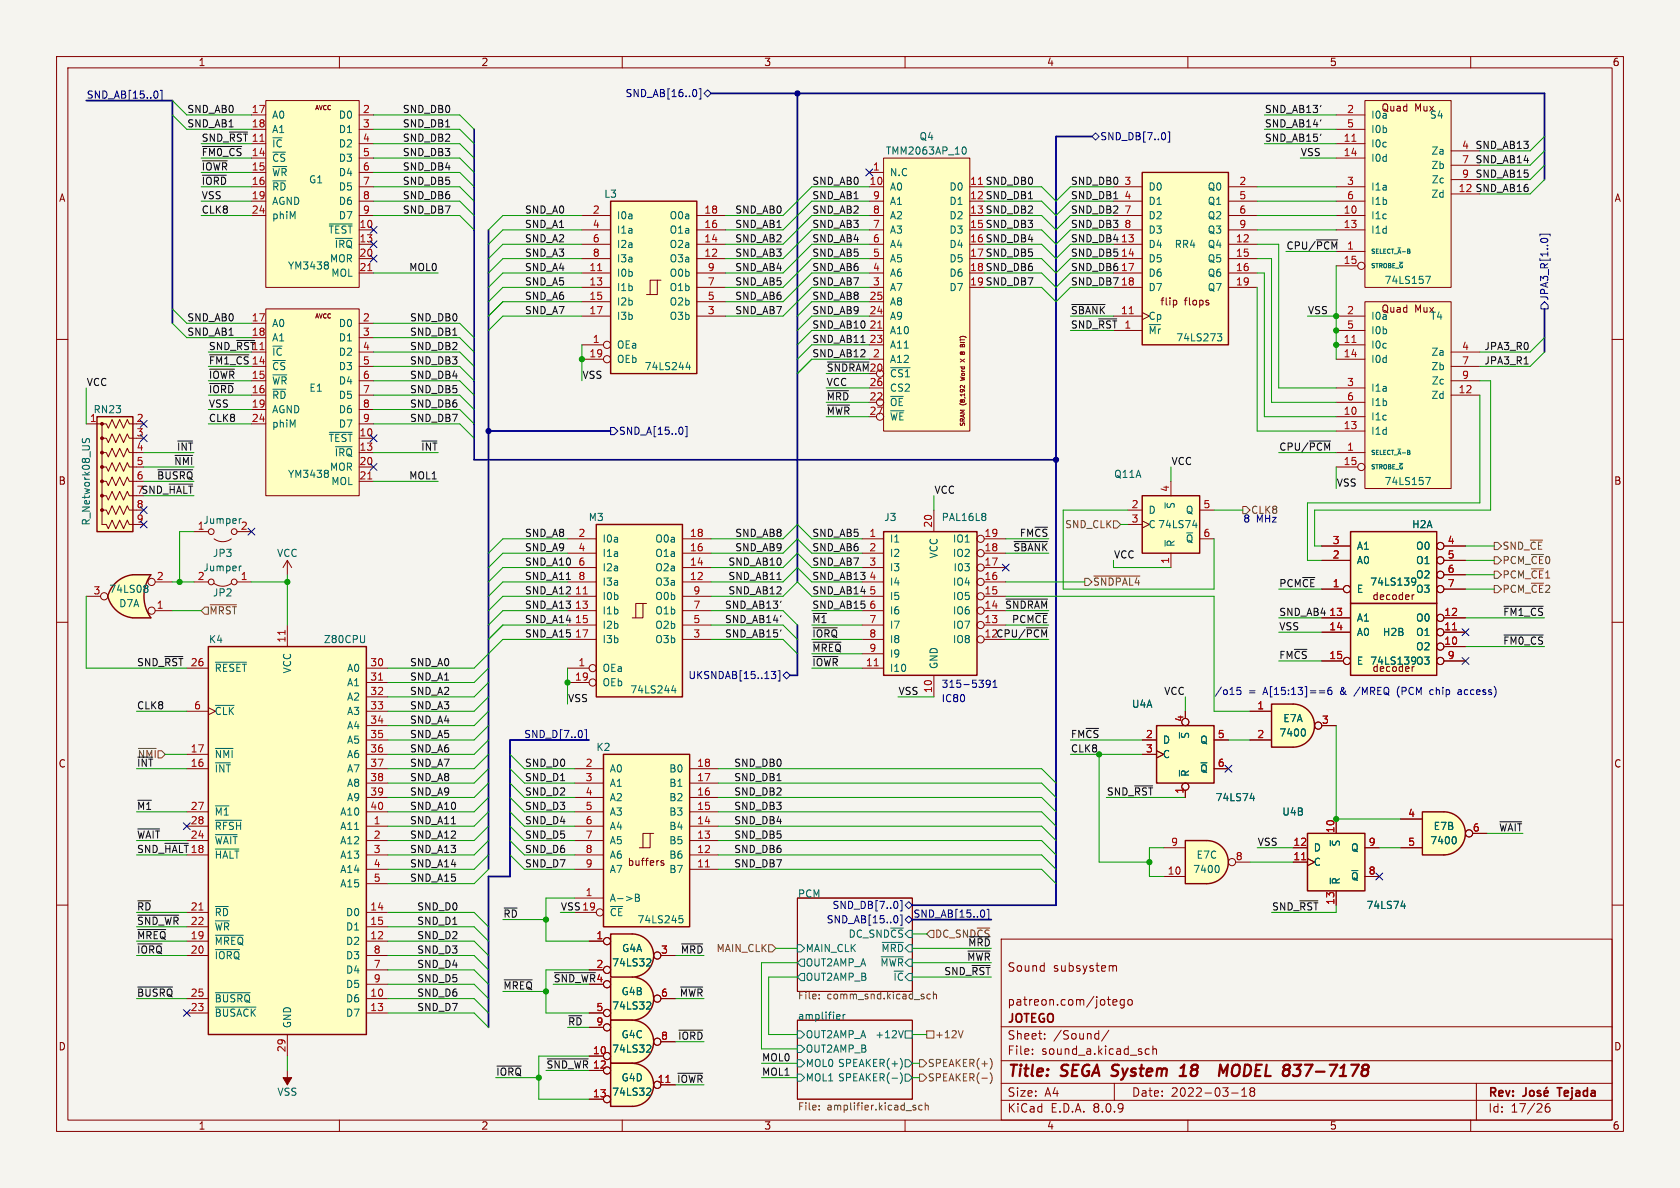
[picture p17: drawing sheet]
<svg xmlns="http://www.w3.org/2000/svg" width="297mm" height="210mm" viewBox="0 0 297 210" stroke-linecap="round" stroke-linejoin="round" font-family="sans-serif">
<defs><g id="words">
<g font-size="2.8" fill="#840000">
<text x="178" y="190.9">Title:</text>
<text x="187.7" y="190.9">SEGA System</text>
<text x="210.3" y="190.9">18</text>
<text x="218.8" y="190.9">MODEL</text>
<text x="230.9" y="190.9">837-7178</text>
</g>
<g font-size="2.1" fill="#840000">
<text x="178" y="172">Sound</text>
<text x="186.2" y="172">subsystem</text>
<text x="178" y="178">patreon.com/jotego</text>
<text x="178" y="184">Sheet:</text>
<text x="178" y="181.2">JOTEGO</text>
<text x="186.2" y="184">/Sound/</text>
<text x="178" y="186.7">File:</text>
<text x="184.1" y="186.7">sound_a.kicad_sch</text>
<text x="178" y="196.9">KiCad</text>
<text x="178" y="194.1">Size:</text>
<text x="184.7" y="194.1">A4</text>
<text x="185.7" y="196.9">E.D.A.</text>
<text x="193.3" y="196.9">8.0.9</text>
<text x="200" y="194.1">Date:</text>
<text x="207" y="194.1">2022-03-18</text>
<text x="263" y="194.3">Rev:</text>
<text x="263" y="196.9">Id:</text>
<text x="267.1" y="196.9">17/26</text>
<text x="276.1" y="194.3">Tejada</text>
</g>
<g font-size="1.8" fill="#840000">
<text x="35" y="11.9">1</text>
<text x="85" y="11.9">2</text>
<text x="135" y="11.9">3</text>
<text x="185" y="11.9">4</text>
<text x="235" y="11.9">5</text>
<text x="285" y="11.9">6</text>
<text x="244.1" y="19.9">Quad</text>
<text x="250.1" y="19.9">Mux</text>
<text x="10.3" y="35.9">A</text>
<text x="285.3" y="35.9">A</text>
<text x="205" y="54.2">flip</text>
<text x="209.4" y="54.2">flops</text>
<text x="244.1" y="55.5">Quad</text>
<text x="250.1" y="55.5">Mux</text>
<text x="10.3" y="85.9">B</text>
<text x="285.3" y="85.9">B</text>
<text x="242.5" y="106.3">decoder</text>
<text x="10.3" y="135.9">C</text>
<text x="285.3" y="135.9">C</text>
<text x="110.9" y="153.3">buffers</text>
<text x="97.8" y="173.7">~{SND_WR}</text>
<text x="10.3" y="185.9">D</text>
<text x="100.3" y="181.3">~{RD}9</text>
<text x="285.3" y="185.9">D</text>
<text x="96.5" y="189">~{SND_WR}</text>
<text x="35" y="199.9">1</text>
<text x="85" y="199.9">2</text>
<text x="135" y="199.9">3</text>
<text x="185" y="199.9">4</text>
<text x="235" y="199.9">5</text>
<text x="285" y="199.9">6</text>
</g>
<g font-size="1.8" fill="#000084">
<text x="15.2" y="17.5">SND_AB[15..0]</text>
<text x="110.5" y="17.4">SND_AB[16..0]</text>
<text x="194.4" y="25">SND_DB[7..0]</text>
<text x="273.9" y="53.2" transform="rotate(-90 273.9 53.2)">JPA3_R[1..0]</text>
<text x="109.3" y="77.1">SND_A[15..0]</text>
<text x="121.6" y="120.2">UKSNDAB[15..13]</text>
<text x="92.6" y="130.5">SND_D[7..0]</text>
<text x="147.1" y="160.9">SND_DB[7..0]</text>
<text x="146" y="163.4">SND_AB[15..0]</text>
<text x="161.4" y="162.3">SND_AB[15..0]</text>
</g>
<g font-size="1.8" fill="#0f0f0f">
<text x="33" y="22.6">SND_AB1</text>
<text x="33" y="20.1">SND_AB0</text>
<text x="71.1" y="22.6">SND_DB1</text>
<text x="71.1" y="20.1">SND_DB0</text>
<text x="223.5" y="20.1">SND_AB13'</text>
<text x="223.5" y="22.6">SND_AB14'</text>
<text x="35.6" y="25.1">SND_~{RST}</text>
<text x="35.6" y="27.7">~{FM0_CS}14</text>
<text x="71.1" y="27.7">SND_DB3</text>
<text x="71.1" y="25.1">SND_DB2</text>
<text x="223.5" y="25.1">SND_AB15'</text>
<text x="229.9" y="27.7">VSS</text>
<text x="260.8" y="28.9">SND_AB14</text>
<text x="260.8" y="26.4">SND_AB13</text>
<text x="35.6" y="35.3">VSS</text>
<text x="35.6" y="30.2">~{IOWR}</text>
<text x="35.6" y="32.8">~{IORD}</text>
<text x="71.1" y="32.8">SND_DB5</text>
<text x="71.1" y="30.2">SND_DB4</text>
<text x="71.1" y="35.3">SND_DB6</text>
<text x="143.5" y="32.8">SND_AB0</text>
<text x="143.5" y="35.3">SND_AB1</text>
<text x="171.4" y="32.8">11 SND_DB0</text>
<text x="171.4" y="35.3">12 SND_DB1</text>
<text x="189.2" y="32.8">SND_DB0</text>
<text x="189.2" y="35.3">SND_DB1</text>
<text x="257.8" y="34">12 SND_AB16</text>
<text x="260.8" y="31.5">SND_AB15</text>
<text x="35.6" y="37.8">CLK8</text>
<text x="71.1" y="37.8">SND_DB7</text>
<text x="92.7" y="40.4">SND_A1</text>
<text x="92.7" y="37.8">SND_A0</text>
<text x="129.9" y="40.4">SND_AB1</text>
<text x="129.9" y="37.8">SND_AB0</text>
<text x="143.5" y="37.8">SND_AB2</text>
<text x="143.5" y="40.4">SND_AB3</text>
<text x="171.4" y="37.8">13 SND_DB2</text>
<text x="171.4" y="40.4">15 SND_DB3</text>
<text x="189.2" y="40.4">SND_DB3</text>
<text x="189.2" y="37.8">SND_DB2</text>
<text x="72.2" y="48">MOL0</text>
<text x="92.7" y="48">SND_A4</text>
<text x="92.7" y="45.5">SND_A3</text>
<text x="92.7" y="42.9">SND_A2</text>
<text x="129.9" y="42.9">SND_AB2</text>
<text x="129.9" y="45.5">SND_AB3</text>
<text x="129.9" y="48">SND_AB4</text>
<text x="143.5" y="48">SND_AB6</text>
<text x="143.5" y="45.5">SND_AB5</text>
<text x="143.5" y="42.9">SND_AB4</text>
<text x="171.4" y="42.9">16 SND_DB4</text>
<text x="171.4" y="45.5">17 SND_DB5</text>
<text x="189.2" y="48">SND_DB6</text>
<text x="189.2" y="42.9">SND_DB4</text>
<text x="189.2" y="45.5">SND_DB5</text>
<text x="227.3" y="44.2">CPU/~{PCM} 1</text>
<text x="92.7" y="53.1">SND_A6</text>
<text x="92.7" y="50.5">SND_A5</text>
<text x="129.9" y="53.1">SND_AB6</text>
<text x="129.9" y="50.5">SND_AB5</text>
<text x="143.5" y="50.5">SND_AB7</text>
<text x="143.5" y="53.1">SND_AB8</text>
<text x="171.4" y="48">18 SND_DB6</text>
<text x="171.4" y="50.5">19 SND_DB7</text>
<text x="189.2" y="50.5">SND_DB7</text>
<text x="33" y="59.4">SND_AB1</text>
<text x="33" y="56.9">SND_AB0</text>
<text x="72.4" y="56.9">SND_DB0</text>
<text x="72.4" y="59.4">SND_DB1</text>
<text x="92.7" y="55.6">SND_A7</text>
<text x="129.9" y="55.6">SND_AB7</text>
<text x="143.5" y="55.6">SND_AB9</text>
<text x="143.5" y="58.2">SND_AB10</text>
<text x="189.2" y="55.6">~{SBANK} 11</text>
<text x="189.2" y="58.2">SND_~{RST}</text>
<text x="231.1" y="55.6">VSS</text>
<text x="36.8" y="62">SND_~{RST}</text>
<text x="36.8" y="64.5">~{FM1_CS}</text>
<text x="44.4" y="62">11</text>
<text x="72.4" y="62">SND_DB2</text>
<text x="72.4" y="64.5">SND_DB3</text>
<text x="143.5" y="63.2">SND_AB12</text>
<text x="143.5" y="60.7">SND_AB11</text>
<text x="146" y="65.8">~{SNDRAM}</text>
<text x="153.6" y="65.8">20</text>
<text x="262.3" y="62">JPA3_R0</text>
<text x="262.3" y="64.5">JPA3_R1</text>
<text x="15.2" y="68.3">VCC</text>
<text x="36.8" y="67">~{IOWR} 15</text>
<text x="36.8" y="69.6">~{IORD} 16</text>
<text x="72.4" y="69.6">SND_DB5</text>
<text x="72.4" y="67">SND_DB4</text>
<text x="102.9" y="67">VSS</text>
<text x="146" y="70.9">~{MRD}</text>
<text x="146" y="68.3">VCC</text>
<text x="36.8" y="74.7">CLK8</text>
<text x="36.8" y="72.1">VSS</text>
<text x="72.4" y="74.7">SND_DB7</text>
<text x="72.4" y="72.1">SND_DB6</text>
<text x="146" y="73.4">~{MWR} 27</text>
<text x="30.7" y="82.3">~{NMI}</text>
<text x="31.2" y="79.7">~{INT}</text>
<text x="74.4" y="79.7">~{INT}</text>
<text x="207" y="82.3">VCC</text>
<text x="226.1" y="79.7">CPU/~{PCM}</text>
<text x="24.1" y="87.4">7SND_~{HALT}</text>
<text x="27.7" y="84.8">~{BUSRQ}</text>
<text x="72.2" y="84.8">MOL1</text>
<text x="165.1" y="87.4">VCC</text>
<text x="236.2" y="86.1">VSS</text>
<text x="92.7" y="95">SND_A8</text>
<text x="129.9" y="95">SND_AB8</text>
<text x="143.5" y="95">SND_AB5</text>
<text x="180.2" y="95">FM~{CS}</text>
<text x="92.7" y="97.5">SND_A9</text>
<text x="92.7" y="100.1">SND_A10</text>
<text x="128.7" y="100.1">SND_AB10</text>
<text x="129.9" y="97.5">SND_AB9</text>
<text x="143.5" y="97.5">SND_AB6</text>
<text x="143.5" y="100.1">SND_AB7</text>
<text x="179" y="97.5">~{SBANK}</text>
<text x="196.8" y="98.8">VCC</text>
<text x="92.7" y="102.6">SND_A11</text>
<text x="92.7" y="105.1">SND_A12</text>
<text x="92.7" y="107.7">SND_A13</text>
<text x="128.1" y="107.7">SND_AB13'</text>
<text x="128.7" y="102.6">SND_AB11</text>
<text x="128.7" y="105.1">SND_AB12</text>
<text x="143.5" y="105.1">SND_AB14</text>
<text x="143.5" y="107.7">SND_AB15</text>
<text x="143.5" y="102.6">SND_AB13</text>
<text x="177.6" y="107.7">~{SNDRAM}</text>
<text x="226.1" y="103.9">PCM~{CE} 1</text>
<text x="92.7" y="112.8">SND_A15</text>
<text x="92.7" y="110.2">SND_A14</text>
<text x="128.1" y="110.2">SND_AB14'</text>
<text x="128.1" y="112.8">SND_AB15'</text>
<text x="143.5" y="112.8">~{IORQ}</text>
<text x="143.5" y="110.2">~{M1}</text>
<text x="173.9" y="112.8">12CPU/~{PCM}</text>
<text x="178.8" y="110.2">PCM~{CE}</text>
<text x="226.1" y="111.5">VSS</text>
<text x="226.1" y="109">SND_AB4</text>
<text x="265.7" y="109">~{FM1_CS}</text>
<text x="24.1" y="117.8">SND_~{RST}</text>
<text x="72.4" y="117.8">SND_A0</text>
<text x="143.5" y="115.3">~{MREQ}</text>
<text x="143.5" y="117.8">~{IOWR}</text>
<text x="226.1" y="116.6">FM~{CS}</text>
<text x="265.7" y="114">~{FM0_CS}</text>
<text x="24.1" y="125.5">CLK8</text>
<text x="72.4" y="125.5">SND_A3</text>
<text x="72.4" y="122.9">SND_A2</text>
<text x="72.4" y="120.4">SND_A1</text>
<text x="100.3" y="124.2">VSS</text>
<text x="158.7" y="122.9">VSS</text>
<text x="205.7" y="122.9">VCC</text>
<text x="72.4" y="128">SND_A4</text>
<text x="72.4" y="130.5">SND_A5</text>
<text x="189.2" y="130.5">FM~{CS}</text>
<text x="24.1" y="135.6">~{INT}</text>
<text x="72.4" y="135.6">SND_A7</text>
<text x="72.4" y="133.1">SND_A6</text>
<text x="92.7" y="135.6">SND_D0</text>
<text x="129.7" y="135.6">SND_DB0</text>
<text x="189.2" y="133.1">CLK8</text>
<text x="24.1" y="143.2">~{M1}</text>
<text x="72.4" y="140.7">SND_A9</text>
<text x="72.4" y="138.2">SND_A8</text>
<text x="72.4" y="143.2">SND_A10</text>
<text x="92.7" y="143.2">SND_D3</text>
<text x="92.7" y="140.7">SND_D2</text>
<text x="92.7" y="138.2">SND_D1</text>
<text x="129.7" y="143.2">SND_DB3</text>
<text x="129.7" y="138.2">SND_DB1</text>
<text x="129.7" y="140.7">SND_DB2</text>
<text x="195.6" y="140.7">SND_~{RST}</text>
<text x="24.1" y="148.3">~{WAIT}</text>
<text x="72.4" y="148.3">SND_A12</text>
<text x="72.4" y="145.8">SND_A11</text>
<text x="92.7" y="145.8">SND_D4</text>
<text x="92.7" y="148.3">SND_D5</text>
<text x="129.7" y="148.3">SND_DB5</text>
<text x="129.7" y="145.8">SND_DB4</text>
<text x="222.2" y="149.6">VSS</text>
<text x="264.9" y="147.1">~{WAIT}</text>
<text x="24.1" y="150.9">SND_~{HALT}</text>
<text x="72.4" y="153.4">SND_A14</text>
<text x="72.4" y="155.9">SND_A15</text>
<text x="72.4" y="150.9">SND_A13</text>
<text x="92.7" y="153.4">SND_D7</text>
<text x="92.7" y="150.9">SND_D6</text>
<text x="129.7" y="153.4">SND_DB7</text>
<text x="129.7" y="150.9">SND_DB6</text>
<text x="24.1" y="161">~{RD}</text>
<text x="73.7" y="161">SND_D0</text>
<text x="224.8" y="161">SND_~{RST}</text>
<text x="24.1" y="163.6">~{SND_WR}22</text>
<text x="24.1" y="166.1">~{MREQ}</text>
<text x="73.7" y="163.6">SND_D1</text>
<text x="73.7" y="166.1">SND_D2</text>
<text x="88.9" y="162.3">~{RD}</text>
<text x="171.1" y="167.4">~{MRD}</text>
<text x="24.1" y="168.6">~{IORQ}</text>
<text x="73.7" y="168.6">SND_D3</text>
<text x="73.7" y="171.2">SND_D4</text>
<text x="73.7" y="173.7">SND_D5</text>
<text x="120.3" y="168.6">~{MRD}MAIN_CLK</text>
<text x="166.8" y="172.5">SND_~{RST}</text>
<text x="170.9" y="169.9">~{MWR}</text>
<text x="24.1" y="176.3">~{BUSRQ} 25</text>
<text x="73.7" y="176.3">SND_D6</text>
<text x="73.7" y="178.8">SND_D7</text>
<text x="88.9" y="175">~{MREQ}</text>
<text x="120.1" y="176.3">~{MWR}</text>
<text x="119.8" y="183.9">~{IORD}</text>
<text x="87.6" y="190.2">~{IORQ}</text>
<text x="119.6" y="191.5">~{IOWR}</text>
<text x="134.6" y="187.7">MOL0</text>
<text x="134.6" y="190.2">MOL1</text>
</g>
<g font-size="1.8" fill="#a90000">
<text x="44.4" y="20.1">17</text>
<text x="44.4" y="22.6">18</text>
<text x="64.1" y="20.1">2</text>
<text x="64.1" y="22.6">3</text>
<text x="238.1" y="20.1">2</text>
<text x="238.1" y="22.6">5</text>
<text x="44.4" y="25.1">11</text>
<text x="64.1" y="25.1">4</text>
<text x="64.1" y="27.7">5</text>
<text x="237.4" y="25.1">11</text>
<text x="237.4" y="27.7">14</text>
<text x="258.4" y="26.4">4</text>
<text x="258.4" y="29">7</text>
<text x="44.4" y="30.2">15</text>
<text x="44.4" y="32.8">16</text>
<text x="44.4" y="35.3">19</text>
<text x="64.1" y="30.2">6</text>
<text x="64.1" y="32.8">7</text>
<text x="64.1" y="35.3">8</text>
<text x="153.6" y="32.8">10</text>
<text x="154.2" y="30.2">1</text>
<text x="154.2" y="35.3">9</text>
<text x="198.7" y="32.8">3</text>
<text x="198.7" y="35.3">4</text>
<text x="219" y="32.8">2</text>
<text x="219" y="35.3">5</text>
<text x="238.1" y="32.8">3</text>
<text x="238.1" y="35.3">6</text>
<text x="258.4" y="31.5">9</text>
<text x="44.4" y="37.8">24</text>
<text x="63.5" y="40.4">10</text>
<text x="64.1" y="37.8">9</text>
<text x="104.7" y="37.8">2</text>
<text x="104.7" y="40.4">4</text>
<text x="124.4" y="40.4">16</text>
<text x="124.4" y="37.8">18</text>
<text x="154.2" y="40.4">7</text>
<text x="154.2" y="37.8">8</text>
<text x="198.7" y="37.8">7</text>
<text x="198.7" y="40.4">8</text>
<text x="219" y="37.8">6</text>
<text x="219" y="40.4">9</text>
<text x="237.4" y="37.8">10</text>
<text x="237.4" y="40.4">13</text>
<text x="63.5" y="42.9">13</text>
<text x="63.5" y="45.5">20</text>
<text x="104.7" y="42.9">6</text>
<text x="104.7" y="45.5">8</text>
<text x="124.4" y="45.5">12</text>
<text x="124.4" y="42.9">14</text>
<text x="154.2" y="45.5">5</text>
<text x="154.2" y="42.9">6</text>
<text x="198.1" y="42.9">13</text>
<text x="198.1" y="45.5">14</text>
<text x="218.4" y="42.9">12</text>
<text x="218.4" y="45.5">15</text>
<text x="237.4" y="46.7">15</text>
<text x="63.5" y="48">21</text>
<text x="104.1" y="48">11</text>
<text x="104.1" y="50.5">13</text>
<text x="104.1" y="53.1">15</text>
<text x="125" y="53.1">5</text>
<text x="125" y="50.5">7</text>
<text x="125" y="48">9</text>
<text x="153.6" y="53.1">25</text>
<text x="154.2" y="50.5">3</text>
<text x="154.2" y="48">4</text>
<text x="198.1" y="48">17</text>
<text x="198.1" y="50.5">18</text>
<text x="218.4" y="48">16</text>
<text x="218.4" y="50.5">19</text>
<text x="44.4" y="56.9">17</text>
<text x="44.4" y="59.4">18</text>
<text x="64.1" y="56.9">2</text>
<text x="64.1" y="59.4">3</text>
<text x="104.1" y="55.6">17</text>
<text x="125" y="55.6">3</text>
<text x="153.6" y="58.2">21</text>
<text x="153.6" y="55.6">24</text>
<text x="198.7" y="58.2">1</text>
<text x="238.1" y="55.6">2</text>
<text x="238.1" y="58.2">5</text>
<text x="44.4" y="64.5">14</text>
<text x="64.1" y="62">4</text>
<text x="64.1" y="64.5">5</text>
<text x="104.1" y="63.2">19</text>
<text x="104.7" y="60.7">1</text>
<text x="153.6" y="60.7">23</text>
<text x="154.2" y="63.2">2</text>
<text x="237.4" y="60.7">11</text>
<text x="237.4" y="63.2">14</text>
<text x="258.4" y="62">4</text>
<text x="258.4" y="64.5">7</text>
<text x="64.1" y="67.1">6</text>
<text x="64.1" y="69.6">7</text>
<text x="153.6" y="70.9">22</text>
<text x="153.6" y="68.3">26</text>
<text x="238.1" y="68.3">3</text>
<text x="238.1" y="70.9">6</text>
<text x="257.8" y="69.6">12</text>
<text x="258.4" y="67.1">9</text>
<text x="15.8" y="74.7">1</text>
<text x="24.1" y="74.7">2</text>
<text x="24.1" y="77.2">3</text>
<text x="44.4" y="72.1">19</text>
<text x="44.4" y="74.7">24</text>
<text x="63.5" y="77.2">10</text>
<text x="64.1" y="72.1">8</text>
<text x="64.1" y="74.7">9</text>
<text x="237.4" y="73.4">10</text>
<text x="237.4" y="75.9">13</text>
<text x="24.1" y="79.8">4</text>
<text x="24.1" y="82.3">5</text>
<text x="63.5" y="79.8">13</text>
<text x="63.5" y="82.3">20</text>
<text x="237.4" y="82.3">15</text>
<text x="238.1" y="79.8">1</text>
<text x="24.1" y="84.8">6</text>
<text x="24.1" y="89.9">8</text>
<text x="63.5" y="84.8">21</text>
<text x="200" y="89.9">2</text>
<text x="206.8" y="87.1" transform="rotate(-90 206.8 87.1)">4</text>
<text x="212.7" y="89.9">5</text>
<text x="24.1" y="92.5">9</text>
<text x="34.9" y="93.7">1</text>
<text x="42.5" y="93.7">2</text>
<text x="102.2" y="95">2</text>
<text x="121.9" y="95">18</text>
<text x="153.6" y="95">1</text>
<text x="164.8" y="93.4" transform="rotate(-90 164.8 93.4)">20</text>
<text x="173.9" y="95">19</text>
<text x="200" y="92.5">3</text>
<text x="212.7" y="95">6</text>
<text x="102.2" y="97.5">4</text>
<text x="102.2" y="100.1">6</text>
<text x="121.9" y="100.1">14</text>
<text x="121.9" y="97.5">16</text>
<text x="153.6" y="97.5">2</text>
<text x="153.6" y="100.1">3</text>
<text x="173.9" y="100.1">17</text>
<text x="173.9" y="97.5">18</text>
<text x="206.8" y="99.8" transform="rotate(-90 206.8 99.8)">1</text>
<text x="235.5" y="98.8">2</text>
<text x="235.5" y="96.3">3</text>
<text x="255.8" y="96.3">4</text>
<text x="255.8" y="98.8">5</text>
<text x="255.8" y="101.3">6</text>
<text x="16.4" y="105.2">3</text>
<text x="27.6" y="107.7">1</text>
<text x="27.6" y="102.6">2</text>
<text x="42.5" y="102.6">1</text>
<text x="101.6" y="105.2">11</text>
<text x="101.6" y="107.7">13</text>
<text x="102.2" y="102.6">8</text>
<text x="121.9" y="102.6">12</text>
<text x="122.5" y="107.7">7</text>
<text x="122.5" y="105.2">9</text>
<text x="153.6" y="102.6">4</text>
<text x="153.6" y="105.2">5</text>
<text x="153.6" y="107.7">6</text>
<text x="173.9" y="107.7">14</text>
<text x="173.9" y="105.2">15</text>
<text x="173.9" y="102.6">16</text>
<text x="235.5" y="103.9">1</text>
<text x="255.8" y="103.9">7</text>
<text x="50.5" y="113.7" transform="rotate(-90 50.5 113.7)">11</text>
<text x="101.6" y="110.2">15</text>
<text x="101.6" y="112.8">17</text>
<text x="122.5" y="112.8">3</text>
<text x="122.5" y="110.2">5</text>
<text x="153.6" y="110.2">7</text>
<text x="153.6" y="112.8">8</text>
<text x="173.9" y="110.2">13</text>
<text x="234.9" y="109">13</text>
<text x="234.9" y="111.5">14</text>
<text x="255.2" y="111.5">11</text>
<text x="255.2" y="109">12</text>
<text x="33.6" y="117.9">26</text>
<text x="65.4" y="117.9">30</text>
<text x="102.2" y="117.9">1</text>
<text x="153" y="117.9">11</text>
<text x="153.6" y="115.3">9</text>
<text x="234.9" y="116.6">15</text>
<text x="255.2" y="114">10</text>
<text x="255.8" y="116.6">9</text>
<text x="34.2" y="125.5">6</text>
<text x="65.4" y="120.4">31</text>
<text x="65.4" y="122.9">32</text>
<text x="65.4" y="125.5">33</text>
<text x="101.6" y="120.4">19</text>
<text x="164.8" y="122.6" transform="rotate(-90 164.8 122.6)">10</text>
<text x="222.2" y="125.5">1</text>
<text x="65.4" y="128">34</text>
<text x="65.4" y="130.6">35</text>
<text x="202.5" y="130.6">2</text>
<text x="209.3" y="127.7" transform="rotate(-90 209.3 127.7)">4</text>
<text x="215.2" y="130.6">5</text>
<text x="222.2" y="130.6">2</text>
<text x="233.6" y="128">3</text>
<text x="33.6" y="135.6">16</text>
<text x="33.6" y="133.1">17</text>
<text x="65.4" y="133.1">36</text>
<text x="65.4" y="135.6">37</text>
<text x="103.4" y="135.6">2</text>
<text x="123.1" y="135.6">18</text>
<text x="202.5" y="133.1">3</text>
<text x="215.2" y="135.6">6</text>
<text x="33.6" y="143.3">27</text>
<text x="65.4" y="138.2">38</text>
<text x="65.4" y="140.7">39</text>
<text x="65.4" y="143.3">40</text>
<text x="103.4" y="138.2">3</text>
<text x="103.4" y="140.7">4</text>
<text x="103.4" y="143.3">5</text>
<text x="123.1" y="143.3">15</text>
<text x="123.1" y="140.7">16</text>
<text x="123.1" y="138.2">17</text>
<text x="209.3" y="140.4" transform="rotate(-90 209.3 140.4)">1</text>
<text x="33.6" y="148.3">24</text>
<text x="33.6" y="145.8">28</text>
<text x="66" y="145.8">1</text>
<text x="66" y="148.3">2</text>
<text x="103.4" y="145.8">6</text>
<text x="103.4" y="148.3">7</text>
<text x="123.1" y="148.3">13</text>
<text x="123.1" y="145.8">14</text>
<text x="206.9" y="149.6">9</text>
<text x="228.6" y="149.6">12</text>
<text x="236" y="147.4" transform="rotate(-90 236 147.4)">10</text>
<text x="241.9" y="149.6">9</text>
<text x="248.8" y="144.5">4</text>
<text x="248.8" y="149.6">5</text>
<text x="260.3" y="147.1">6</text>
<text x="33.6" y="150.9">18</text>
<text x="66" y="150.9">3</text>
<text x="66" y="153.4">4</text>
<text x="66" y="156">5</text>
<text x="103.4" y="150.9">8</text>
<text x="103.4" y="153.4">9</text>
<text x="123.1" y="153.4">11</text>
<text x="123.1" y="150.9">12</text>
<text x="206.3" y="154.7">10</text>
<text x="218.4" y="152.1">8</text>
<text x="228.6" y="152.1">11</text>
<text x="241.9" y="154.7">8</text>
<text x="33.6" y="161">21</text>
<text x="65.4" y="161">14</text>
<text x="103.4" y="158.5">1</text>
<text x="236" y="160.1" transform="rotate(-90 236 160.1)">13</text>
<text x="33.6" y="166.1">19</text>
<text x="65.4" y="166.1">12</text>
<text x="65.4" y="163.6">15</text>
<text x="105.3" y="166.1">1</text>
<text x="33.6" y="168.7">20</text>
<text x="66" y="171.2">7</text>
<text x="66" y="168.7">8</text>
<text x="66" y="173.7">9</text>
<text x="105.3" y="173.7">4</text>
<text x="105.3" y="171.2">2</text>
<text x="116.8" y="168.7">3</text>
<text x="33.6" y="178.8">23</text>
<text x="65.4" y="176.3">10</text>
<text x="65.4" y="178.8">13</text>
<text x="105.3" y="178.8">5</text>
<text x="116.8" y="176.3">6</text>
<text x="105.3" y="181.4">9</text>
<text x="116.8" y="183.9">8</text>
<text x="50.5" y="186.1" transform="rotate(-90 50.5 186.1)">29</text>
<text x="104.7" y="186.4">10</text>
<text x="104.7" y="189">12</text>
<text x="116.2" y="191.5">11</text>
<text x="104.7" y="194.1">13</text>
</g>
<g font-size="1.8" fill="#006464">
<text x="48" y="21.2">A0</text>
<text x="48" y="23.7">A1</text>
<text x="59.8" y="21.2">D0</text>
<text x="59.8" y="23.7">D1</text>
<text x="242.3" y="21.2">I0a</text>
<text x="242.3" y="23.7">I0b</text>
<text x="252.7" y="21.2">S4</text>
<text x="48" y="26.3">~{IC}</text>
<text x="48" y="28.8">~{CS}</text>
<text x="59.8" y="26.3">D2</text>
<text x="59.8" y="28.8">D3</text>
<text x="156.5" y="27.5">TMM2063AP_10</text>
<text x="162.5" y="25">Q4</text>
<text x="242.3" y="26.3">I0c</text>
<text x="242.3" y="28.8">I0d</text>
<text x="253" y="27.5">Za</text>
<text x="48" y="31.3">~{WR}</text>
<text x="48" y="33.9">~{RD}</text>
<text x="54.5" y="32.6">G1</text>
<text x="59.8" y="31.3">D4</text>
<text x="59.8" y="33.9">D5</text>
<text x="106.7" y="35.2">L3</text>
<text x="157.2" y="31.3">N.C</text>
<text x="157.2" y="33.9">A0</text>
<text x="167.8" y="33.9">D0</text>
<text x="202.9" y="33.9">D0</text>
<text x="213.4" y="33.9">Q0</text>
<text x="242.3" y="33.9">I1a</text>
<text x="253" y="35.2">Zd</text>
<text x="253" y="30.1">Zb</text>
<text x="253" y="32.6">Zc</text>
<text x="48" y="36.4">AGND</text>
<text x="48" y="39">phiM</text>
<text x="58" y="41.5">~{TEST}</text>
<text x="59.8" y="36.4">D6</text>
<text x="59.8" y="39">D7</text>
<text x="109" y="39">I0a</text>
<text x="109" y="41.5">I1a</text>
<text x="118.3" y="41.5">O1a</text>
<text x="118.3" y="39">O0a</text>
<text x="157.2" y="41.5">A3</text>
<text x="157.2" y="39">A2</text>
<text x="157.2" y="36.4">A1</text>
<text x="167.8" y="36.4">D1</text>
<text x="167.8" y="39">D2</text>
<text x="167.8" y="41.5">D3</text>
<text x="202.9" y="36.4">D1</text>
<text x="202.9" y="39">D2</text>
<text x="202.9" y="41.5">D3</text>
<text x="213.4" y="36.4">Q1</text>
<text x="213.4" y="39">Q2</text>
<text x="213.4" y="41.5">Q3</text>
<text x="242.3" y="39">I1c</text>
<text x="242.3" y="41.5">I1d</text>
<text x="242.3" y="36.4">I1b</text>
<text x="50.8" y="47.9">YM3438</text>
<text x="58.2" y="46.6">MOR</text>
<text x="59.1" y="44">~{IRQ}</text>
<text x="109" y="44">I2a</text>
<text x="109" y="46.6">I3a</text>
<text x="118.3" y="46.6">O3a</text>
<text x="118.3" y="44">O2a</text>
<text x="157.2" y="46.6">A5</text>
<text x="157.2" y="44">A4</text>
<text x="167.8" y="44">D4</text>
<text x="167.8" y="46.6">D5</text>
<text x="202.9" y="44">D4</text>
<text x="202.9" y="46.6">D5</text>
<text x="207.6" y="44">RR4</text>
<text x="213.4" y="44">Q4</text>
<text x="213.4" y="46.6">Q5</text>
<text x="58.5" y="49.1">MOL</text>
<text x="109" y="49.1">I0b</text>
<text x="109" y="51.7">I1b</text>
<text x="118.3" y="51.7">O1b</text>
<text x="118.3" y="49.1">O0b</text>
<text x="157.2" y="51.7">A7</text>
<text x="157.2" y="49.1">A6</text>
<text x="167.8" y="49.1">D6</text>
<text x="167.8" y="51.7">D7</text>
<text x="202.9" y="49.1">D6</text>
<text x="202.9" y="51.7">D7</text>
<text x="213.4" y="49.1">Q6</text>
<text x="213.4" y="51.7">Q7</text>
<text x="244.7" y="50.4">74LS157</text>
<text x="48" y="58">A0</text>
<text x="59.8" y="58">D0</text>
<text x="109" y="54.2">I2b</text>
<text x="109" y="56.7">I3b</text>
<text x="118.3" y="56.7">O3b</text>
<text x="118.3" y="54.2">O2b</text>
<text x="157.2" y="59.3">A10</text>
<text x="157.2" y="56.7">A9</text>
<text x="157.2" y="54.2">A8</text>
<text x="202.9" y="59.3">~{Mr}</text>
<text x="202.9" y="56.7">Cp</text>
<text x="242.3" y="56.7">I0a</text>
<text x="242.3" y="59.3">I0b</text>
<text x="252.8" y="56.7">T4</text>
<text x="48" y="63.1">~{IC}</text>
<text x="48" y="65.6">~{CS}</text>
<text x="48" y="60.6">A1</text>
<text x="59.8" y="60.6">D1</text>
<text x="59.8" y="63.1">D2</text>
<text x="59.8" y="65.6">D3</text>
<text x="109" y="61.8">OEa</text>
<text x="109" y="64.4">OEb</text>
<text x="113.9" y="65.6">74LS244</text>
<text x="157.2" y="64.4">A12</text>
<text x="157.2" y="61.8">A11</text>
<text x="207.8" y="60.6">74LS273</text>
<text x="242.3" y="61.8">I0c</text>
<text x="242.3" y="64.4">I0d</text>
<text x="253" y="63.1">Za</text>
<text x="253" y="65.6">Zb</text>
<text x="48" y="68.2">~{WR}</text>
<text x="48" y="70.7">~{RD}</text>
<text x="54.6" y="69.4">E1</text>
<text x="59.8" y="68.2">D4</text>
<text x="59.8" y="70.7">D5</text>
<text x="157.2" y="66.9">~{CS1}</text>
<text x="157.2" y="72">~{OE}</text>
<text x="157.2" y="69.4">CS2</text>
<text x="242.3" y="69.4">I1a</text>
<text x="242.3" y="72">I1b</text>
<text x="253" y="70.7">Zd</text>
<text x="253" y="68.2">Zc</text>
<text x="16.4" y="73.3">RN23</text>
<text x="48" y="73.3">AGND</text>
<text x="48" y="75.8">phiM</text>
<text x="59.8" y="73.3">D6</text>
<text x="59.8" y="75.8">D7</text>
<text x="157.2" y="74.5">~{WE}</text>
<text x="242.3" y="74.5">I1c</text>
<text x="242.3" y="77.1">I1d</text>
<text x="58" y="78.3">~{TEST}</text>
<text x="58.2" y="83.4">MOR</text>
<text x="59.1" y="80.9">~{IRQ}</text>
<text x="50.8" y="84.7">YM3438</text>
<text x="58.5" y="86">MOL</text>
<text x="196.9" y="84.7">Q11A</text>
<text x="244.7" y="86">74LS157</text>
<text x="16.1" y="93" transform="rotate(-90 16.1 93)">R_Network08_US</text>
<text x="35.9" y="92.8">Jumper</text>
<text x="104" y="92.3">M3</text>
<text x="156.2" y="92.3">J3</text>
<text x="166.4" y="92.3">PAL16L8</text>
<text x="202.9" y="91">D</text>
<text x="202.9" y="93.6">C 74LS74</text>
<text x="207.9" y="90.1" transform="rotate(-90 207.9 90.1)">~{S}</text>
<text x="209.5" y="91">Q</text>
<text x="249.5" y="93.6">H2A</text>
<text x="35.9" y="101.2">Jumper</text>
<text x="37.5" y="98.7">JP3</text>
<text x="48.9" y="98.7">VCC</text>
<text x="106.4" y="96.1">I0a</text>
<text x="106.4" y="98.7">I1a</text>
<text x="106.4" y="101.2">I2a</text>
<text x="115.7" y="101.2">O2a</text>
<text x="115.7" y="98.7">O1a</text>
<text x="115.7" y="96.1">O0a</text>
<text x="157.2" y="96.1">I1</text>
<text x="157.2" y="98.7">I2</text>
<text x="157.2" y="101.2">I3</text>
<text x="166" y="98.8" transform="rotate(-90 166 98.8)">VCC</text>
<text x="168.4" y="98.7">IO2</text>
<text x="168.4" y="96.1">IO1</text>
<text x="168.5" y="101.2">I03</text>
<text x="207.9" y="96.8" transform="rotate(-90 207.9 96.8)">~{R}</text>
<text x="209.5" y="96.1">~{Q}</text>
<text x="239.8" y="99.9">A0</text>
<text x="239.8" y="97.4">A1</text>
<text x="250.2" y="97.4">O0</text>
<text x="250.2" y="99.9">O1</text>
<text x="19.2" y="105">74LS08</text>
<text x="21" y="107.5">D7A</text>
<text x="34.9" y="102.6">2</text>
<text x="37.5" y="105.6">JP2</text>
<text x="106.4" y="106.3">I0b</text>
<text x="106.4" y="103.7">I3a</text>
<text x="115.7" y="103.7">O3a</text>
<text x="115.7" y="106.3">O0b</text>
<text x="157.2" y="103.7">I4</text>
<text x="157.2" y="106.3">I5</text>
<text x="168.4" y="106.3">IO5</text>
<text x="168.4" y="103.7">IO4</text>
<text x="239.8" y="105">E</text>
<text x="242.1" y="103.7">74LS139</text>
<text x="250.2" y="102.5">O2</text>
<text x="250.2" y="105">O3</text>
<text x="36.8" y="113.9">K4</text>
<text x="57.2" y="113.9">Z80CPU</text>
<text x="106.4" y="108.8">I1b</text>
<text x="106.4" y="111.4">I2b</text>
<text x="106.4" y="113.9">I3b</text>
<text x="115.7" y="113.9">O3b</text>
<text x="115.7" y="111.4">O2b</text>
<text x="115.7" y="108.8">O1b</text>
<text x="157.2" y="108.8">I6</text>
<text x="157.2" y="111.4">I7</text>
<text x="157.2" y="113.9">I8</text>
<text x="168.4" y="113.9">IO8</text>
<text x="168.4" y="111.4">IO7</text>
<text x="168.4" y="108.8">IO6</text>
<text x="239.8" y="110.1">A1</text>
<text x="239.8" y="112.6">A0</text>
<text x="244.4" y="112.6">H2B</text>
<text x="250.2" y="112.6">O1</text>
<text x="250.2" y="110.1">O0</text>
<text x="37.8" y="119">~{RESET}</text>
<text x="51.7" y="119.1" transform="rotate(-90 51.7 119.1)">VCC</text>
<text x="61.3" y="119">A0</text>
<text x="106.4" y="119">OEa</text>
<text x="157.2" y="119">I10</text>
<text x="157.2" y="116.4">I9</text>
<text x="166" y="118.4" transform="rotate(-90 166 118.4)">GND</text>
<text x="239.8" y="117.7">E 74LS139 O3</text>
<text x="242.5" y="119">decoder</text>
<text x="250.2" y="115.2">O2</text>
<text x="61.3" y="121.5">A1</text>
<text x="61.3" y="124.1">A2</text>
<text x="106.4" y="121.5">OEb</text>
<text x="111.3" y="122.8">74LS244</text>
<text x="200" y="125.3">U4A</text>
<text x="37.8" y="126.6">~{CLK}</text>
<text x="61.3" y="126.6">A3</text>
<text x="61.3" y="129.1">A4</text>
<text x="61.3" y="131.7">A5</text>
<text x="205.5" y="131.7">D</text>
<text x="210.4" y="130.7" transform="rotate(-90 210.4 130.7)">~{S}</text>
<text x="212.1" y="131.7">Q</text>
<text x="226.1" y="130.4">7400</text>
<text x="226.8" y="127.9">E7A</text>
<text x="37.8" y="136.8">~{INT}</text>
<text x="37.8" y="134.2">~{NMI}</text>
<text x="61.3" y="134.2">A6</text>
<text x="61.3" y="136.8">A7</text>
<text x="105.3" y="132.9">K2</text>
<text x="107.7" y="136.8">A0</text>
<text x="118.2" y="136.8">B0</text>
<text x="205.5" y="134.2">C</text>
<text x="210.4" y="137.4" transform="rotate(-90 210.4 137.4)">~{R}</text>
<text x="212.1" y="136.8">~{Q}</text>
<text x="61.3" y="139.3">A8</text>
<text x="61.3" y="141.8">A9</text>
<text x="107.7" y="139.3">A1</text>
<text x="107.7" y="141.8">A2</text>
<text x="118.2" y="141.8">B2</text>
<text x="118.2" y="139.3">B1</text>
<text x="214.8" y="141.8">74LS74</text>
<text x="37.8" y="149.5">~{WAIT}</text>
<text x="37.8" y="144.4">~{M1}</text>
<text x="37.8" y="146.9">~{RFSH}</text>
<text x="60" y="146.9">A11</text>
<text x="60" y="149.5">A12</text>
<text x="60" y="144.4">A10</text>
<text x="107.7" y="144.4">A3</text>
<text x="107.7" y="146.9">A4</text>
<text x="107.7" y="149.5">A5</text>
<text x="118.2" y="149.5">B5</text>
<text x="118.2" y="146.9">B4</text>
<text x="118.2" y="144.4">B3</text>
<text x="226.6" y="144.4">U4B</text>
<text x="237.1" y="149.7" transform="rotate(-90 237.1 149.7)">~{S}</text>
<text x="252.7" y="149.5">7400</text>
<text x="253.4" y="146.9">E7B</text>
<text x="37.8" y="152">~{HALT}</text>
<text x="60" y="152">A13</text>
<text x="60" y="154.5">A14</text>
<text x="107.7" y="152">A6</text>
<text x="107.7" y="154.5">A7</text>
<text x="118.2" y="154.5">B7</text>
<text x="118.2" y="152">B6</text>
<text x="210.8" y="154.5">7400</text>
<text x="211.4" y="152">E7C</text>
<text x="232.2" y="153.3">C</text>
<text x="232.2" y="150.7">D</text>
<text x="238.8" y="155.8">~{Q}</text>
<text x="238.8" y="150.7">Q</text>
<text x="60" y="157.1">A15</text>
<text x="107.7" y="159.6">A-&gt;B</text>
<text x="141" y="158.8">PCM</text>
<text x="237.1" y="156.5" transform="rotate(-90 237.1 156.5)">~{R}</text>
<text x="241.5" y="160.9">74LS74</text>
<text x="37.8" y="167.2">~{MREQ}</text>
<text x="37.8" y="162.2">~{RD}</text>
<text x="37.8" y="164.7">~{WR}</text>
<text x="61.1" y="167.2">D2</text>
<text x="61.1" y="162.2">D0</text>
<text x="61.1" y="164.7">D1</text>
<text x="107.7" y="162.2">~{CE}</text>
<text x="112.6" y="163.4">74LS245</text>
<text x="149.9" y="166">DC_SND~{CS}</text>
<text x="37.8" y="169.8">~{IORQ}</text>
<text x="61.1" y="172.3">D4</text>
<text x="61.1" y="169.8">D3</text>
<text x="108.1" y="171">74LS32</text>
<text x="109.9" y="168.5">G4A</text>
<text x="142.3" y="173.6">OUT2AMP_B</text>
<text x="142.3" y="171">OUT2AMP_A</text>
<text x="142.3" y="168.5">MAIN_CLK</text>
<text x="155.5" y="171">~{MWR}</text>
<text x="155.7" y="168.5">~{MRD}</text>
<text x="157.8" y="173.6">~{IC}</text>
<text x="37.8" y="179.9">~{BUSACK}</text>
<text x="37.8" y="177.4">~{BUSRQ}</text>
<text x="61.1" y="177.4">D6</text>
<text x="61.1" y="179.9">D7</text>
<text x="61.1" y="174.9">D5</text>
<text x="108.1" y="178.7">74LS32</text>
<text x="109.8" y="176.1">G4B</text>
<text x="51.7" y="181.9" transform="rotate(-90 51.7 181.9)">GND</text>
<text x="109.8" y="183.7">G4C</text>
<text x="141" y="180.3">amplifier</text>
<text x="142.3" y="183.7">OUT2AMP_A</text>
<text x="154.6" y="183.7">+12V</text>
<text x="108.1" y="186.3">74LS32</text>
<text x="109.8" y="191.4">G4D</text>
<text x="142.3" y="188.8">MOL0 SPEAKER(+)</text>
<text x="142.3" y="191.4">MOL1 SPEAKER(-)</text>
<text x="142.3" y="186.3">OUT2AMP_B</text>
<text x="48.9" y="193.9">VSS</text>
<text x="108.1" y="193.9">74LS32</text>
</g>
<g font-size="1.8" fill="#725600">
<text x="188.2" y="93.6">SND_CLK</text>
<text x="221.1" y="91">CLK8</text>
<text x="265.5" y="97.4">SND_~{CE}</text>
<text x="265.5" y="99.9">PCM_~{CE}0</text>
<text x="193.1" y="103.7">~{SNDPAL4}</text>
<text x="265.5" y="102.5">PCM_~{CE}1</text>
<text x="265.5" y="105">PCM_~{CE}2</text>
<text x="36.9" y="108.8">~{MRST}</text>
<text x="24.2" y="134.2">~{NMI}</text>
<text x="165.2" y="166">DC_SND~{CS}</text>
<text x="141" y="177">File:</text>
<text x="146.2" y="177">comm_snd.kicad_sch</text>
<text x="165.2" y="183.7">+12V</text>
<text x="163.9" y="191.4">SPEAKER(-)</text>
<text x="163.9" y="188.8">SPEAKER(+)</text>
<text x="141" y="196.6">File:</text>
<text x="146.2" y="196.6">amplifier.kicad_sch</text>
</g>
<g font-size="1.8" fill="#0000c2">
<text x="219.7" y="92.5">8</text>
<text x="222.1" y="92.5">MHz</text>
<text x="166.4" y="121.7">315-5391</text>
<text x="166.4" y="124.2">IC80</text>
<text x="214.6" y="122.9">/o15</text>
<text x="220.7" y="122.9">=</text>
<text x="223.4" y="122.9">A[15:13]==6</text>
<text x="237.2" y="122.9">&amp;</text>
<text x="239.9" y="122.9">/MREQ</text>
<text x="247.6" y="122.9">(PCM</text>
<text x="253.6" y="122.9">chip</text>
<text x="258.8" y="122.9">access)</text>
</g>
<text font-size="1.8" fill="#009600" x="99.1" y="161">VSS19</text>
<g font-size="1.1" fill="#840000">
<text x="55.7" y="19.6">AVCC</text>
<text x="55.7" y="56.4">AVCC</text>
<text x="170.7" y="63.8" transform="rotate(-90 170.7 63.8)">X 8</text>
<text x="170.7" y="60.9" transform="rotate(-90 170.7 60.9)">BIT)</text>
<text x="170.7" y="67.2" transform="rotate(-90 170.7 67.2)">Word</text>
<text x="170.7" y="75.4" transform="rotate(-90 170.7 75.4)">SRAM (8,192</text>
</g>
<g font-size="1.1" fill="#006464">
<text x="242.3" y="45.1">SELECT_~{A}-B</text>
<text x="242.3" y="47.6">STROBE_~{G}</text>
<text x="242.3" y="80.6">SELECT_~{A}-B</text>
<text x="242.3" y="83.2">STROBE_~{G}</text>
</g>
</g></defs>
<path d="M0 0h297v210h-297z" fill="#f5f4ef" stroke="#f5f4ef" stroke-width=".18"/>
<g fill="none" stroke="#840000" stroke-width=".18">
<path d="M10 10h277v190h-277zM12 12h273v186h-273zM60 10v2M110 10v2M160 10v2M210 10v2M260 10v2M10 60h2M285 60h2M10 110h2M285 110h2M141 158.8h20.3v16.5h-20.3z"/>
<path d="M10 160h2M177 166h108v32h-108zM196.7 170.8v.1M196.7 177.2l.8-.1-.1-.3-.4-.1-.3 .2 .1 .7h.6M196.7 170.9v.8M196.7 170.9l.3-.2 .3 .1 .1 .9M198.7 176.8l-.4-.1-.3 .3v.4l.2 .2h.5M198.7 176.7v1.2l-.2 .3-.4-.1M199.5 176.8l.4-.1 .3 .3v.4l-.3 .3-.4-.1-.1-.2v-.4zM285 160h2M60 198v2M110 198v2"/>
<path d="M141 180.3h20.3v14h-20.3zM160 198v2M177 194.5h108M177 191.5h108M177 187.5h108M177 181.5h108M182.5 186.3v.1M182.5 185.5v.1M184.7 183.6v.1M184.7 182.8v.1M194.1 182.7l.1 .1M194.2 182.2v1.5"/>
<path d="M194.2 183.6l-.1 .1M196 182.1l-1.3 2M197 191.5v3M202.5 186.3l.2 .1 .5-.1M203.2 185.5l-.5-.1-.2 .1M203.8 185.5l.2-.1 .4 .1 .1 .9M203.8 184.9v1.5M210 198v2M217.7 193.2h1.2M219.5 193.8h.9M219.5 192.7l.5-.4v1.5M221.2 192.9l-.2 .3v.5l.2 .1 .5-.1 .1-.2-.1-.4-.2-.2"/>
<path d="M221.2 192.9l-.2-.2 .2-.4 .5 .1 .1 .2-.3 .3M221.2 192.9h.3M260 198v2M261 191.5v6.5M273.9 195.1a.59 .59 0 0 0-.7 .6v.6l.1 .2 .4 .1 .3-.1v-.5l-.1-.3h-.4l-.3 .3"/>
</g>
<path d="M269.8 192.3v1.1a.48 .48 0 0 1-.6 .4M270.6 192.9l.3-.1 .3 .3v.4l-.3 .3-.3-.1-.2-.2v-.4zM272.3 192.9l-.3-.1-.2 .2v.2l.5 .2v.3h-.5M273 193.3l.7-.2-.1-.2-.4-.1-.2 .2 .1 .7h.5M273.5 192.2l-.2 .2M275.3 192.3h.8" fill="none" stroke="#840000" stroke-width=".3"/>
<path d="M208.5 190.2h1.2M208.7 188.8l.7-.6-.3 2M215.5 190.2l.2-2 .5 1.4 .9-1.4-.3 2M218 188.5a1.5 1.5 0 0 0 0 1.6l.2 .1M228.8 188.2h1.2l-.7 .8M229.7 189.1l.2 .3-.2 .6" fill="none" stroke="#840000" stroke-width=".4"/>
<g fill="none" stroke="#006464" stroke-width=".18">
<path d="M141 167h.6l.6 .6-.6 .7h-.6zM141.6 172.1h.6v1.3h-.6l-.6-.7zM141.6 169.5h.6v1.3h-.6l-.6-.6zM148.1 179.3l.3 .1 .1 .2-.6 .2M149.1 179.3v.9M149.4 179.3l-.3 .3M155.8 169.1h3.9M156 166.6h3.7M141 187.3h.6l.6 .7-.6 .6h-.6zM141 189.9h.6l.6 .6-.6 .6h-.6zM141 182.2h.6l.6 .7-.6 .6h-.6zM141 184.8h.6l.6 .6-.6 .7h-.6z"/>
<path d="M148.4 180.1l-.3 .1M157.7 190.6h1M159.2 187.1a1.46 1.46 0 0 1 0 1.9M159.2 189.6a1.46 1.46 0 0 1 0 2M159.7 182.2l-.4 1.3M160 187.3h.7l.6 .7-.6 .6h-.7zM160 189.9h.7l.6 .6-.6 .6h-.7zM160 182.2h1.3v1.3h-1.3z"/>
</g>
<path d="M144.8 175.8v.1M144.8 176.5v.1M164.5 175.8l-.4-.1-.2 .3 .1 .5h.5M165 175.9l.2-.2 .3 .1 .1 .8M165 175.3v1.3M144.8 196.1v.1M144.8 195.4v.2M161.6 195.8l.3 .1v.1l-.1 .2h-.3M161.6 195.4h.3M163 195.4h-.3l-.3 .2 .1 .6h.5M163.6 195.5l.1-.1h.4v.8M163.6 194.9v1.3" fill="none" stroke="#725600" stroke-width=".18"/>
<path d="M158.7 159.6v.8M159.2 159.2h.3v1.8h-.3M158.5 161.9l.2 .5-.2 .7M159.2 161.7h.3v1.9h-.3M160 160l.7-.6 .6 .6-.6 .7zM160 162.6l.7-.7 .6 .7-.6 .6z" fill="none" stroke="#000084" stroke-width=".18"/>
<path d="M241.3 53.3h15.2v33.1h-15.2z" fill="#ffffc2"/>
<g fill="none" stroke="#840000" stroke-width=".18">
<path d="M236.2 55.9h5.1M236.2 58.4h5.1M241.3 53.3h15.2v33.1h-15.2zM236.2 73.7h5.1M236.2 61h5.1M236.2 76.2h5.1M236.2 63.5h5.1M236.2 68.6h5.1M236.2 71.1h5.1M256.5 69.9h5.1M256.5 62.2h5.1M256.5 64.8h5.1"/>
<path d="M256.5 67.3h5.1M236.2 80h5.1M236.2 82.6h3.8"/>
<circle cx="240.7" cy="82.5" r=".63"/>
</g>
<path d="M247.1 79.4h.5M247.4 81.9h.6M252 84.4h.9l-.6 1.3" fill="none" stroke="#006464" stroke-width=".18"/>
<path d="M239 60.5h.7" fill="none" stroke="#a90000" stroke-width=".18"/>
<path d="M107.9 35.6h15.3v30.4h-15.3z" fill="#ffffc2"/>
<g fill="none" stroke="#840000" stroke-width=".18">
<path d="M102.9 38.1h5M123.2 38.1h5.1M102.9 48.3h5M102.9 45.7h5M102.9 50.8h5M102.9 43.2h5M102.9 53.3h5M102.9 40.6h5M102.9 55.9h5M116.2 49.5h-1.3v2.6M116.8 49.5h-.6v2.6h-1.9M123.2 48.3h5.1"/>
<path d="M123.2 45.7h5.1M123.2 50.8h5.1M123.2 43.2h5.1M123.2 53.3h5.1M123.2 40.6h5.1M123.2 55.9h5.1M102.9 61h3.8M102.9 63.5h3.8"/>
<circle cx="107.3" cy="63.5" r=".63"/>
<circle cx="107.3" cy="61" r=".63"/>
</g>
<path d="M107.9 35.6h15.3v30.4h-15.3z" fill="none" stroke="#840000" stroke-width=".25"/>
<path d="M105.7 47.8h.7" fill="none" stroke="#a90000" stroke-width=".18"/>
<path d="M121.6 64l-.3 .9h.8M121.9 64.5v.8" fill="none" stroke="#006464" stroke-width=".18"/>
<path d="M228.6 124.5a3.8 3.8 0 0 1 3.8 3.8 3.8 3.8 0 0 1-3.8 3.8z" fill="#ffffc2" stroke="#ffffc2" stroke-width=".18"/>
<path d="M224.8 124.5h3.8v7.6h-3.8z" fill="#ffffc2"/>
<path d="M224.8 124.5h3.8a3.8 3.8 0 0 1 3.8 3.8 3.8 3.8 0 0 1-3.8 3.8h-3.8z" fill="none" stroke="#840000" stroke-width=".25"/>
<g fill="none" stroke="#840000" stroke-width=".18">
<path d="M221 125.7h3.8M221 130.8h3.8M233.7 128.3h2.5"/>
<circle cx="233" cy="128.3" r=".63"/>
</g>
<path d="M230.5 128.8a.79 .79 0 0 1 0 1.3" fill="none" stroke="#006464" stroke-width=".18"/>
<path d="M111.8 172.7a3.8 3.8 0 0 1 3.8 3.8 3.8 3.8 0 0 1-3.8 3.8z" fill="#ffffc2" stroke="#ffffc2" stroke-width=".18"/>
<path d="M107.9 172.7h3.9v7.6h-3.9z" fill="#ffffc2"/>
<path d="M107.9 172.7h3.9a3.8 3.8 0 0 1 3.8 3.8 3.8 3.8 0 0 1-3.8 3.8h-3.9z" fill="none" stroke="#840000" stroke-width=".25"/>
<g fill="none" stroke="#840000" stroke-width=".18">
<path d="M104.1 179.1h2.6M116.8 176.5h2.6"/>
<circle cx="107.3" cy="179.1" r=".63"/>
<circle cx="116.2" cy="176.5" r=".63"/>
</g>
<path d="M114.5 177.1l.4 .1 .2 .3-.8 .9h.8" fill="none" stroke="#006464" stroke-width=".18"/>
<path d="M111.8 180.3a3.8 3.8 0 0 1 3.8 3.9 3.8 3.8 0 0 1-3.8 3.8z" fill="#ffffc2" stroke="#ffffc2" stroke-width=".18"/>
<path d="M107.9 180.3h3.9v7.7h-3.9z" fill="#ffffc2"/>
<path d="M107.9 180.3h3.9a3.8 3.8 0 0 1 3.8 3.9 3.8 3.8 0 0 1-3.8 3.8h-3.9z" fill="none" stroke="#840000" stroke-width=".25"/>
<g fill="none" stroke="#840000" stroke-width=".18">
<path d="M104.1 186.7h2.6M116.8 184.2h2.6"/>
<circle cx="107.3" cy="181.6" r=".63"/>
<circle cx="107.3" cy="186.7" r=".63"/>
<circle cx="116.2" cy="184.1" r=".63"/>
</g>
<path d="M114.5 184.7l.4 .1 .2 .3-.8 .9h.8" fill="none" stroke="#006464" stroke-width=".18"/>
<path d="M111.8 188a3.8 3.8 0 0 1 3.8 3.8 3.8 3.8 0 0 1-3.8 3.8z" fill="#ffffc2" stroke="#ffffc2" stroke-width=".18"/>
<path d="M107.9 188h3.9v7.6h-3.9z" fill="#ffffc2"/>
<path d="M107.9 188h3.9a3.8 3.8 0 0 1 3.8 3.8 3.8 3.8 0 0 1-3.8 3.8h-3.9z" fill="none" stroke="#840000" stroke-width=".25"/>
<g fill="none" stroke="#840000" stroke-width=".18">
<path d="M50.8 189.2v2.6M104.1 194.3h2.6M116.8 191.8h2.6"/>
<circle cx="107.3" cy="189.2" r=".63"/>
<circle cx="107.3" cy="194.3" r=".63"/>
<circle cx="116.2" cy="191.8" r=".63"/>
</g>
<path d="M117.7 191.4h.7" fill="none" stroke="#a90000" stroke-width=".18"/>
<path d="M114.5 192.3l.4 .1 .2 .3-.8 .9h.8" fill="none" stroke="#006464" stroke-width=".18"/>
<path d="M50 190.5h1.6l-.8 1.3z" fill="#840000" stroke="#840000" stroke-width=".18"/>
<path d="M241.3 17.8h15.2v33h-15.2z" fill="#ffffc2"/>
<g fill="none" stroke="#840000" stroke-width=".18">
<path d="M241.3 17.8h15.2v33h-15.2zM236.2 38.1h5.1M236.2 25.4h5.1M236.2 27.9h5.1M236.2 20.3h5.1M236.2 33h5.1M236.2 22.9h5.1M236.2 35.6h5.1M256.5 34.3h5.1M256.5 26.7h5.1M256.5 29.2h5.1M256.5 31.8h5.1"/>
<path d="M236.2 44.5h5.1M236.2 40.6h5.1M236.2 47h3.8"/>
<circle cx="240.7" cy="47" r=".63"/>
</g>
<path d="M247.1 43.8h.5M247.4 46.4h.6M252 48.8h.9l-.6 1.3" fill="none" stroke="#006464" stroke-width=".18"/>
<path d="M239 25h.7" fill="none" stroke="#a90000" stroke-width=".18"/>
<path d="M36.8 114.3h28v68.6h-28z" fill="#ffffc2"/>
<path d="M36.8 114.3h28v68.6h-28z" fill="none" stroke="#840000" stroke-width=".25"/>
<g fill="none" stroke="#840000" stroke-width=".18">
<path d="M33 118.1h3.8M50.8 110.5v3.8M64.8 118.1h3.8M33 135.9h3.8M33 133.4h3.8M33 125.7h3.8M36.8 125.1l1.3 .6-1.3 .7M64.8 135.9h3.8M64.8 133.4h3.8M64.8 120.7h3.8M64.8 123.2h3.8M64.8 125.7h3.8"/>
<path d="M64.8 128.3h3.8M64.8 130.8h3.8M64.8 138.4h3.8M33 146.1h3.8M33 151.1h3.8M33 148.6h3.8M33 143.5h3.8M64.8 146.1h3.8M64.8 151.1h3.8M64.8 148.6h3.8M64.8 143.5h3.8M64.8 141h3.8"/>
<path d="M64.8 153.7h3.8M64.8 156.2h3.8M33 176.5h3.8M33 166.4h3.8M33 179.1h3.8M33 161.3h3.8M33 163.8h3.8M33 168.9h3.8M64.8 176.5h3.8M64.8 166.4h3.8M64.8 179.1h3.8M64.8 161.3h3.8"/>
<path d="M64.8 163.8h3.8M64.8 168.9h3.8M64.8 171.5h3.8M64.8 174h3.8M50.8 182.9v3.8"/>
</g>
<path d="M50.4 111.4v.8M66.9 120.2h.7M35.2 160.9h.7" fill="none" stroke="#a90000" stroke-width=".18"/>
<g fill="none" stroke="#006464" stroke-width=".18">
<path d="M38.1 117.1h5.5M64.5 112.3l-.1 1.2M38.1 132.3h3.1M38.1 124.7h3.3M38.1 150.1h4.1M38.1 147.5h3.8M38.1 142.5h2.4M38.1 145h4.6M38.1 165.3h4.9M38.1 167.9h4.3M38.1 160.2h2.3M38.1 178h7.2"/>
<path d="M38.1 175.5h6.1"/>
</g>
<path d="M111.8 165.1a3.8 3.8 0 0 1 3.8 3.8 3.8 3.8 0 0 1-3.8 3.8z" fill="#ffffc2" stroke="#ffffc2" stroke-width=".18"/>
<path d="M107.9 165.1h3.9v7.6h-3.9z" fill="#ffffc2"/>
<path d="M107.9 165.1h3.9a3.8 3.8 0 0 1 3.8 3.8 3.8 3.8 0 0 1-3.8 3.8h-3.9z" fill="none" stroke="#840000" stroke-width=".25"/>
<g fill="none" stroke="#840000" stroke-width=".18">
<path d="M104.1 166.4h2.6M104.1 171.5h2.6M116.8 168.9h2.6"/>
<circle cx="107.3" cy="166.4" r=".63"/>
<circle cx="107.3" cy="171.4" r=".63"/>
<circle cx="116.2" cy="168.9" r=".63"/>
</g>
<path d="M114.5 169.5l.4 .1 .2 .3-.8 .9h.8" fill="none" stroke="#006464" stroke-width=".18"/>
<path d="M213.4 148.6a3.8 3.8 0 0 1 3.7 3.8 3.8 3.8 0 0 1-3.7 3.8z" fill="#ffffc2" stroke="#ffffc2" stroke-width=".18"/>
<path d="M209.5 148.6h3.9v7.6h-3.9z" fill="#ffffc2"/>
<path d="M209.5 148.6h3.9a3.8 3.8 0 0 1 3.7 3.8 3.8 3.8 0 0 1-3.7 3.8h-3.9z" fill="none" stroke="#840000" stroke-width=".25"/>
<g fill="none" stroke="#840000" stroke-width=".18">
<path d="M205.7 154.9h3.8M205.7 149.9h3.8M218.4 152.4h2.6"/>
<circle cx="217.8" cy="152.4" r=".63"/>
</g>
<path d="M215.2 153a.79 .79 0 0 1 0 1.2" fill="none" stroke="#006464" stroke-width=".18"/>
<path d="M156.2 94h16.5v25.4h-16.5z" fill="#ffffc2"/>
<path d="M156.2 94h16.5v25.4h-16.5z" fill="none" stroke="#840000" stroke-width=".25"/>
<g fill="none" stroke="#840000" stroke-width=".18">
<path d="M152.4 95.3h3.8M152.4 97.8h3.8M165.1 90.2v3.8M174 95.3h3.8M174 97.8h3.8M152.4 118.1h3.8M152.4 113h3.8M152.4 110.5h3.8M152.4 108h3.8M152.4 105.4h3.8M152.4 102.9h3.8M152.4 100.3h3.8"/>
<path d="M152.4 115.6h3.8M165.1 119.4v3.8M174 113h3.8M174 110.5h3.8M174 108h3.8M174 105.4h3.8M174 102.9h3.8M174 100.3h3.8"/>
<circle cx="173.4" cy="97.8" r=".63"/>
<circle cx="173.4" cy="95.2" r=".63"/>
<circle cx="173.4" cy="105.4" r=".63"/>
<circle cx="173.4" cy="113" r=".63"/>
<circle cx="173.4" cy="102.9" r=".63"/>
<circle cx="173.4" cy="107.9" r=".63"/>
<circle cx="173.4" cy="100.3" r=".63"/>
<circle cx="173.4" cy="110.5" r=".63"/>
</g>
<path d="M154.5 117.7h.8" fill="none" stroke="#a90000" stroke-width=".18"/>
<path d="M174.2 90.8l.1 .2-.1 .2M174.2 91.4l.1 .1-.1 .5" fill="none" stroke="#006464" stroke-width=".18"/>
<path d="M204.5 128.3h10.1v10.1h-10.1z" fill="#ffffc2"/>
<path d="M204.5 128.3h10.1v10.1h-10.1z" fill="none" stroke="#840000" stroke-width=".25"/>
<g fill="none" stroke="#840000" stroke-width=".18">
<path d="M201.9 130.8h2.6M201.9 133.4h2.6M204.5 132.7l1.2 .7-1.2 .6M209.5 125.7v1.3M209.5 139.7v1.3M214.6 130.8h2.6M214.6 135.9h2.6"/>
<circle cx="209.5" cy="139.1" r=".63"/>
</g>
<path d="M208.5 136.2v1M221 141.1h.8M221.6 140.7v.8" fill="none" stroke="#006464" stroke-width=".18"/>
<path d="M105.4 92.7h15.2v30.5h-15.2z" fill="#ffffc2"/>
<g fill="none" stroke="#840000" stroke-width=".18">
<path d="M100.3 97.8h5.1M100.3 95.3h5.1M120.6 97.8h5.1M120.6 95.3h5.1M100.3 118.1h3.8M100.3 105.4h5.1M100.3 102.9h5.1M100.3 108h5.1M100.3 100.3h5.1M100.3 110.5h5.1M100.3 113h5.1M113.7 106.7h-1.3v2.5"/>
<path d="M114.3 106.7h-.6v2.5h-1.9M120.6 105.4h5.1M120.6 102.9h5.1M120.6 108h5.1M120.6 100.3h5.1M120.6 110.5h5.1M120.6 113h5.1M100.3 120.7h3.8"/>
<circle cx="104.8" cy="118.1" r=".63"/>
<circle cx="104.8" cy="120.6" r=".63"/>
</g>
<path d="M105.4 92.7h15.2v30.5h-15.2z" fill="none" stroke="#840000" stroke-width=".25"/>
<path d="M103.1 105h.7" fill="none" stroke="#a90000" stroke-width=".18"/>
<path d="M119 121.2l-.3 .9h.8M119.3 121.7v.8" fill="none" stroke="#006464" stroke-width=".18"/>
<path d="M201.9 87.6h10.2v10.2h-10.2z" fill="#ffffc2"/>
<path d="M201.9 87.6h10.2v10.2h-10.2z" fill="none" stroke="#840000" stroke-width=".25"/>
<path d="M199.4 90.2h2.5M199.4 92.7h2.5M201.9 92.1l1.3 .6-1.3 .6M207 85.1v2.5M207 97.8v2.5M212.1 90.2h2.5M212.1 95.3h2.5" fill="none" stroke="#840000" stroke-width=".18"/>
<path d="M206 95.5v1M210.9 92.9h.7M211.5 92.4v.9" fill="none" stroke="#006464" stroke-width=".18"/>
<path d="M201.9 30.5h15.3v30.5h-15.3z" fill="#ffffc2"/>
<path d="M201.9 30.5h15.3v30.5h-15.3z" fill="none" stroke="#840000" stroke-width=".25"/>
<g fill="none" stroke="#840000" stroke-width=".18">
<path d="M196.8 33h5.1M196.8 35.6h5.1M196.8 38.1h5.1M217.2 33h5M217.2 35.6h5M217.2 38.1h5M196.8 58.4h5.1M196.8 55.9h5.1M196.8 43.2h5.1M196.8 45.7h5.1M196.8 48.3h5.1M196.8 50.8h5.1"/>
<path d="M196.8 40.6h5.1M201.9 55.2l1.3 .7-1.3 .6M207.8 53.1l.2 .2v.4l-.2 .2M213.5 53.5l.2 .2-.2 .2M213.5 53.1h.2M217.2 43.2h5M217.2 45.7h5M217.2 48.3h5M217.2 50.8h5M217.2 40.6h5M34.3 102.9h2.5M37.8 103.1a2.54 2.54 0 0 0 3.1 0"/>
<path d="M41.9 102.9h2.5"/>
<circle cx="37.3" cy="102.9" r=".51"/>
<circle cx="41.4" cy="102.9" r=".51"/>
</g>
<path d="M199.6 55.5h.8" fill="none" stroke="#a90000" stroke-width=".18"/>
<path d="M215.2 59h.8l-.4 .5 .3 .1 .1 .4-.3 .3h-.3M42.7 100.1l-.3 .1" fill="none" stroke="#006464" stroke-width=".18"/>
<path d="M156.2 27.9h15.2v48.3h-15.2z" fill="#ffffc2"/>
<g fill="none" stroke="#840000" stroke-width=".18">
<path d="M153.7 30.5h2.5M153.7 33h2.5M153.7 38.1h2.5M153.7 35.6h2.5M156.2 27.9h15.2v48.3h-15.2zM153.7 58.4h2.5M153.7 55.9h2.5M153.7 53.3h2.5M153.7 50.8h2.5M153.7 48.3h2.5M153.7 45.7h2.5M153.7 43.2h2.5"/>
<path d="M153.7 40.6h2.5M153.7 63.5h2.5M153.7 61h2.5M153.7 68.6h2.5M170.1 61.1v.2M170.5 61v.3h-.7v-.2M170.5 68.1v.5l-.5-.5-.2 .1v.3"/>
<circle cx="155.6" cy="71.1" r=".63"/>
<circle cx="155.6" cy="73.7" r=".63"/>
</g>
<path d="M170.3 26h.1a.68 .68 0 0 1 .4 .6 .68 .68 0 0 1-.4 .6h-.1M157.5 65h3.4" fill="none" stroke="#006464" stroke-width=".18"/>
<path d="M155.2 58h.7" fill="none" stroke="#a90000" stroke-width=".18"/>
<path d="M47 17.8h16.5v33h-16.5z" fill="#ffffc2"/>
<g fill="none" stroke="#840000" stroke-width=".18">
<path d="M47 17.8h16.5v33h-16.5zM44.4 25.4h2.6M44.4 27.9h2.6M44.4 30.5h2.6M44.4 33h2.6M44.4 20.3h2.6M44.4 22.9h2.6M44.4 35.6h2.6M44.4 38.1h2.6M63.5 25.4h2.5M63.5 27.9h2.5M63.5 30.5h2.5"/>
<path d="M63.5 33h2.5M63.5 20.3h2.5M63.5 22.9h2.5M63.5 35.6h2.5M63.5 38.1h2.5M63.5 40.6h2.5M63.5 43.2h2.5M63.5 45.7h2.5M63.5 48.3h2.5"/>
</g>
<path d="M58.2 39.6h4.1M58 47.4l-.1 .1M58.1 47.1v.2M59.3 42.1h3" fill="none" stroke="#006464" stroke-width=".18"/>
<path d="M46 25h.7M65 47.8h.7" fill="none" stroke="#a90000" stroke-width=".18"/>
<path d="M20.3 103.2a5.2 5.2 0 0 1 3.2-1.6l.6 5.2-5.1-1.4 .5-1.1z" fill="#ffffc2" stroke="#ffffc2" stroke-width=".18"/>
<path d="M23.5 101.6h3.2M23.5 109.2h3.2" fill="none" stroke="#ffffc2" stroke-width=".18"/>
<path d="M23.5 101.6h3.2a6.7 6.7 0 0 0 0 7.6h-3.2z" fill="#ffffc2"/>
<g fill="#ffffc2" stroke="#ffffc2" stroke-width=".18">
<path d="M19 105.4l5-1.3-.5 5.1a5.1 5.1 0 0 1-4.5-3.8z"/>
<path d="M255.3 143.5a3.8 3.8 0 0 1 3.8 3.8 3.8 3.8 0 0 1-3.8 3.8z"/>
</g>
<path d="M23.5 101.6a5.2 5.2 0 0 0-4.5 3.8 5.1 5.1 0 0 0 4.5 3.8M23.5 101.6h3.2a6.6 6.6 0 0 0 0 7.6h-3.2" fill="none" stroke="#840000" stroke-width=".25"/>
<g fill="none" stroke="#840000" stroke-width=".18">
<path d="M34.3 94h2.5M37.8 95.3a2.54 2.54 0 0 0 3.1 0M41.9 94h2.5M50.8 99.1l-.8 1.2M50.8 99.1v2.5M50.8 99.1l.8 1.2M15.2 105.4h2.6M27.4 108h3.1M27.4 102.9h3.1"/>
<circle cx="37.3" cy="94" r=".51"/>
<circle cx="41.4" cy="94" r=".51"/>
<circle cx="18.4" cy="105.4" r=".63"/>
<circle cx="26.8" cy="107.9" r=".63"/>
<circle cx="26.8" cy="102.9" r=".63"/>
</g>
<path d="M42.7 91.7l-.3 .1M25.7 103.4h.2l.3 .3-.3 .3M25.7 104h.2M25.9 104l.3 .2v.3l-.2 .2h-.3" fill="none" stroke="#006464" stroke-width=".18"/>
<path d="M251.5 143.5h3.8v7.6h-3.8z" fill="#ffffc2"/>
<path d="M251.5 143.5h3.8a3.8 3.8 0 0 1 3.8 3.8 3.8 3.8 0 0 1-3.8 3.8h-3.8z" fill="none" stroke="#840000" stroke-width=".25"/>
<g fill="none" stroke="#840000" stroke-width=".18">
<path d="M247.6 144.8h3.9M247.6 149.9h3.9M260.3 147.3h2.6"/>
<circle cx="259.7" cy="147.3" r=".63"/>
</g>
<path d="M257.1 147.9a.79 .79 0 0 1 0 1.3" fill="none" stroke="#006464" stroke-width=".18"/>
<path d="M17.1 73.7h6.4v20.3h-6.4z" fill="#ffffc2"/>
<path d="M17.1 73.7h6.4v20.3h-6.4z" fill="none" stroke="#840000" stroke-width=".25"/>
<g fill="#840000" stroke="#840000" stroke-width=".18">
<circle cx="18" cy="74.9" r=".25"/>
<circle cx="18" cy="77.5" r=".25"/>
<circle cx="18" cy="80" r=".25"/>
<circle cx="18" cy="82.5" r=".25"/>
<circle cx="18" cy="85.1" r=".25"/>
<circle cx="18" cy="87.6" r=".25"/>
<circle cx="18" cy="90.2" r=".25"/>
</g>
<path d="M15.2 74.9h2.6M18 77.5h.8l.4 .7 .6-1.5 .7 1.5 .7-1.5 .6 1.5 .7-1.5 .4 .8h1.2M24.1 74.9h-1.2l-.4-.7-.7 1.5-.6-1.5-.7 1.5-.7-1.5-.6 1.5-.4-.8h-.8v17.8h.8l.4 .8 .6-1.6 .7 1.6 .7-1.6 .6 1.6 .7-1.6 .4 .8h1.2M18 80h.8l.4 .8 .6-1.6 .7 1.6 .7-1.6 .6 1.6 .7-1.6 .4 .8h1.2M18 82.6h.8l.4 .7 .6-1.5 .7 1.5 .7-1.5 .6 1.5 .7-1.5 .4 .8h1.2M18 85.1h.8l.4 .8 .6-1.6 .7 1.6 .7-1.6 .6 1.6 .7-1.6 .4 .8h1.2M18 87.6h.8l.4 .8 .6-1.5 .7 1.5 .7-1.5 .6 1.5 .7-1.5 .4 .7h1.2M18 90.2h.8l.4 .7 .6-1.5 .7 1.5 .7-1.5 .6 1.5 .7-1.5 .4 .8h1.2" fill="none" stroke="#840000" stroke-width=".18"/>
<path d="M14.6 77.5l-.1 .5 .2 .2h.3l.3-.5 .3-.2 .2 .3v.5" fill="none" stroke="#006464" stroke-width=".18"/>
<path d="M47 54.6h16.5v33h-16.5z" fill="#ffffc2"/>
<g fill="none" stroke="#840000" stroke-width=".18">
<path d="M44.4 57.2h2.6M44.4 59.7h2.6M47 54.6h16.5v33h-16.5zM63.5 57.2h2.5M63.5 59.7h2.5M44.4 64.8h2.6M44.4 67.3h2.6M44.4 69.9h2.6M44.4 72.4h2.6M44.4 74.9h2.6M63.5 77.5h2.5M63.5 64.8h2.5"/>
<path d="M63.5 67.3h2.5M63.5 69.9h2.5M63.5 72.4h2.5M63.5 74.9h2.5M63.5 62.2h2.5M63.5 80h2.5M63.5 82.6h2.5M63.5 85.1h2.5"/>
</g>
<path d="M58.2 76.4h4.1M59.3 79h3M58 84.3h-.1M58.1 83.9v.3" fill="none" stroke="#006464" stroke-width=".18"/>
<path d="M65 84.7h.7" fill="none" stroke="#a90000" stroke-width=".18"/>
<path d="M106.7 133.4h15.2v30.4h-15.2z" fill="#ffffc2"/>
<g fill="none" stroke="#840000" stroke-width=".18">
<path d="M101.6 138.4h5.1M101.6 135.9h5.1M121.9 138.4h5.1M121.9 135.9h5.1M101.6 158.8h5.1M101.6 153.7h5.1M101.6 151.1h5.1M101.6 148.6h5.1M101.6 146.1h5.1M101.6 143.5h5.1M101.6 141h5.1M114.9 147.3h-1.2v2.6"/>
<path d="M115.6 147.3h-.7v2.6h-1.9M117.3 152.2l-.3-.1-.2 .2 .1 .2 .4 .1v.3h-.5M121.9 153.7h5.1M121.9 151.1h5.1M121.9 148.6h5.1M121.9 146.1h5.1M121.9 143.5h5.1M121.9 141h5.1M101.6 161.3h3.8"/>
<circle cx="106" cy="161.3" r=".63"/>
</g>
<path d="M106.7 133.4h15.2v30.4h-15.2z" fill="none" stroke="#840000" stroke-width=".25"/>
<path d="M112.3 158.1h.5l.2 .2-.2 .4 .2 .1 .1 .3-.3 .2h-.5zM112.3 158.7h.5M120.1 161.9h.6M120.2 162.4h.3l.2 .2v.4l-.5 .1" fill="none" stroke="#006464" stroke-width=".18"/>
<path d="M124.7 153.3h.7" fill="none" stroke="#a90000" stroke-width=".18"/>
<path d="M238.8 94h15.2v12.7h-15.2z" fill="#ffffc2"/>
<path d="M238.8 94h15.2v12.7h-15.2z" fill="none" stroke="#840000" stroke-width=".25"/>
<g fill="none" stroke="#840000" stroke-width=".18">
<path d="M233.7 99.1h5.1M233.7 96.5h5.1M255.3 99.1h3.8M255.3 96.5h3.8M233.7 104.1h3.8M249.6 105.1v.9M249.7 105.3l-.1 .1M255.3 104.1h3.8M255.3 101.6h3.8"/>
<circle cx="254.6" cy="99.1" r=".63"/>
<circle cx="254.6" cy="96.5" r=".63"/>
<circle cx="238.1" cy="104.1" r=".63"/>
<circle cx="254.6" cy="101.6" r=".63"/>
<circle cx="254.6" cy="104.1" r=".63"/>
</g>
<path d="M249.7 103.4h.2M249.7 102.9l.1 .1M249.8 102.2h-.1M250.3 102.9l-.1 .2" fill="none" stroke="#006464" stroke-width=".18"/>
<path d="M238.8 106.7h15.2v12.7h-15.2z" fill="#ffffc2"/>
<path d="M238.8 106.7h15.2v12.7h-15.2z" fill="none" stroke="#840000" stroke-width=".25"/>
<g fill="none" stroke="#840000" stroke-width=".18">
<path d="M233.7 111.8h5.1M233.7 109.2h5.1M233.7 116.8h3.8M249.6 117.8v.9M255.3 114.3h3.8M255.3 111.8h3.8M255.3 109.2h3.8M255.3 116.8h3.8"/>
<circle cx="238.1" cy="116.8" r=".63"/>
<circle cx="254.6" cy="116.8" r=".63"/>
<circle cx="254.6" cy="109.2" r=".63"/>
<circle cx="254.6" cy="114.3" r=".63"/>
<circle cx="254.6" cy="111.8" r=".63"/>
</g>
<path d="M256.8 111.3h.7" fill="none" stroke="#a90000" stroke-width=".18"/>
<path d="M231.1 147.3h10.2v10.2h-10.2z" fill="#ffffc2"/>
<path d="M231.1 147.3h10.2v10.2h-10.2z" fill="none" stroke="#840000" stroke-width=".25"/>
<g fill="none" stroke="#840000" stroke-width=".18">
<path d="M233.7 99.1h5.1M233.7 96.5h5.1M255.3 99.1h3.8M255.3 96.5h3.8M233.7 104.1h3.8M233.7 111.8h5.1M233.7 109.2h5.1M233.7 116.8h3.8M255.3 104.1h3.8M255.3 101.6h3.8M255.3 114.3h3.8M255.3 111.8h3.8"/>
<path d="M255.3 109.2h3.8M255.3 116.8h3.8M201.9 130.8h2.6M201.9 133.4h2.6M204.5 132.7l1.2 .7-1.2 .6M209.5 125.7v1.3M209.5 139.7v1.3M214.6 130.8h2.6M214.6 135.9h2.6M221 130.8h3.8M221 125.7h3.8M233.7 128.3h2.5"/>
<path d="M228.6 152.4h2.5M228.6 149.9h2.5M231.1 151.8l1.3 .6-1.3 .6M236.2 144.8v2.5M236.2 157.5v2.5M241.3 149.9h2.5M241.3 154.9h2.5M247.6 149.9h3.9M247.6 144.8h3.9M260.3 147.3h2.6M104.1 166.4h2.6M104.1 171.5h2.6"/>
<path d="M104.1 179.1h2.6M116.8 168.9h2.6M116.8 176.5h2.6M104.1 186.7h2.6M104.1 194.3h2.6M116.8 184.2h2.6M116.8 191.8h2.6"/>
<circle cx="254.6" cy="99.1" r=".63"/>
<circle cx="254.6" cy="96.5" r=".63"/>
<circle cx="238.1" cy="116.8" r=".63"/>
<circle cx="238.1" cy="104.1" r=".63"/>
<circle cx="254.6" cy="116.8" r=".63"/>
<circle cx="254.6" cy="101.6" r=".63"/>
<circle cx="254.6" cy="109.2" r=".63"/>
<circle cx="254.6" cy="104.1" r=".63"/>
<circle cx="254.6" cy="114.3" r=".63"/>
<circle cx="254.6" cy="111.8" r=".63"/>
<circle cx="209.5" cy="139.1" r=".63"/>
<circle cx="233" cy="128.3" r=".63"/>
<circle cx="259.7" cy="147.3" r=".63"/>
<circle cx="107.3" cy="179.1" r=".63"/>
<circle cx="107.3" cy="166.4" r=".63"/>
<circle cx="107.3" cy="171.4" r=".63"/>
<circle cx="116.2" cy="176.5" r=".63"/>
<circle cx="116.2" cy="168.9" r=".63"/>
<circle cx="107.3" cy="181.6" r=".63"/>
<circle cx="107.3" cy="189.2" r=".63"/>
<circle cx="107.3" cy="186.7" r=".63"/>
<circle cx="107.3" cy="194.3" r=".63"/>
<circle cx="116.2" cy="184.1" r=".63"/>
<circle cx="116.2" cy="191.8" r=".63"/>
</g>
<path d="M256.8 111.3h.7M230.1 152h.7M117.7 191.4h.7" fill="none" stroke="#a90000" stroke-width=".18"/>
<g fill="none" stroke="#006464" stroke-width=".18">
<path d="M249.7 103.4h.2M249.7 102.9l.1 .1M249.8 102.2h-.1M250.3 102.9l-.1 .2M208.5 136.2v1M230.5 128.8a.79 .79 0 0 1 0 1.3M221 141.1h.8M221.6 140.7v.8M235.2 155.2v1M248.3 159.8v.8M257.1 147.9a.79 .79 0 0 1 0 1.3M114.5 169.5l.4 .1 .2 .3-.8 .9h.8"/>
<path d="M114.5 177.1l.4 .1 .2 .3-.8 .9h.8M247.7 160.2h.8M114.5 184.7l.4 .1 .2 .3-.8 .9h.8M114.5 192.3l.4 .1 .2 .3-.8 .9h.8"/>
</g>
<g fill="none" stroke="#725600" stroke-width=".18">
<path d="M196.8 92.1h.7l.6 .6-.6 .6h-.7zM219.7 89.5h.6l.7 .7-.7 .6h-.6zM264.2 95.9h.6l.6 .6-.6 .7h-.6zM264.2 98.4h.6l.6 .7-.6 .6h-.6zM36.2 107.3h.6v1.3h-.6l-.6-.6zM37.2 106.9h4.6M191.8 102.2h.6l.6 .7-.6 .6h-.6zM193.4 101.8h8.1M264.2 101h.6l.6 .6-.6 .6h-.6zM264.2 103.5h.6l.6 .6-.6 .7h-.6zM24.5 132.3h3.1M135.9 167h.6l.7 .6-.7 .7h-.6z"/>
<path d="M164.5 164.5h.6v1.2h-.6l-.7-.6zM162.6 189.9h.6l.6 .6-.6 .6h-.6zM162.6 187.3h.6l.6 .7-.6 .6h-.6zM163.8 182.2h1.3v1.3h-1.3zM170.3 182.2l-.5 1.3M173.6 190.6h1M175 189.6a1.46 1.46 0 0 1 0 2M175 187.1a1.46 1.46 0 0 1 0 1.9"/>
</g>
<g fill="none" stroke="#000084" stroke-width=".18">
<path d="M27.7 16.1l.2 .5-.2 .7M28.3 16h.3v1.8h-.3M123 15.9l.2 .4-.2 .7M123.6 15.7h.3v1.8h-.3M124.5 16.5l.6-.6 .6 .6-.6 .6zM153.1 29.9l1.2 1.2M154.3 29.9l-1.2 1.2M193 24.1l.7-.6 .6 .6-.6 .7zM206 23.7v.8M206.5 23.3h.3v1.8h-.3M65.4 42.6l1.2 1.2M65.4 40l1.2 1.2"/>
<path d="M65.4 45.1l1.2 1.2M66.6 42.6l-1.2 1.2M66.6 40l-1.2 1.2M66.6 45.1l-1.2 1.2M272.2 41.7v-.3h1.9v.3M272.4 42.3l.4-.2 .8 .2M273 53.3l.7 .7v.6h-1.3v-.6zM24.8 74.3l1.2 1.2M24.8 76.9l1.2 1.2M26 74.3l-1.2 1.2M26 76.9l-1.2 1.2M65.4 76.9l1.2 1.2"/>
<path d="M66.6 76.9l-1.2 1.2M107.9 75.6h.7l.6 .6-.6 .6h-.7zM120.6 75.6l.1 .4-.1 .7M121.2 75.4h.3v1.8h-.3M24.8 89.6l1.2 1.2M24.8 92.1l1.2 1.2M26 89.6l-1.2 1.2M26 92.1l-1.2 1.2M43.8 93.4l1.3 1.2M45.1 93.4l-1.3 1.2M65.4 81.9l1.2 1.3M66.6 81.9l-1.2 1.3"/>
<path d="M177.2 99.7l1.2 1.2M178.4 99.7l-1.2 1.2M136.4 118.7h.7l-.4 .5 .4 .1v.4l-.2 .3h-.4M137.6 118.6h.3v1.8h-.3M139.1 118.7l.6 .7-.6 .6-.7-.6zM258.5 116.2l1.2 1.2M258.5 111.2l1.2 1.2M259.7 116.2l-1.2 1.2M259.7 111.2l-1.2 1.2M103.4 129h.3v1.8h-.3M216.6 135.3l1.2 1.2M217.8 135.3l-1.2 1.2"/>
<path d="M32.4 145.4l1.2 1.3M33.6 145.4l-1.2 1.3M243.2 154.3l1.2 1.2M244.4 154.3l-1.2 1.2M32.4 178.5l1.2 1.2M33.6 178.5l-1.2 1.2M173.9 160.9l.2 .4-.2 .8M174.5 160.7h.3v1.9h-.3"/>
</g>
<g fill="none" stroke="#0f0f0f" stroke-width=".18">
<path d="M233.5 18.6l-.1 .3M35.8 28.4h4.4M35.8 31h4.2M35.8 25.9h6.9M40.6 23.4h3.2M233.5 23.7l-.1 .2M233.5 21.2l-.1 .2M189.5 53.8h5.9M194.2 56.4h3.2M232.8 42.4h3.7M37.1 62.7h6.9M37.1 65.3h4.4"/>
<path d="M37.1 67.8h4.2M41.8 60.2h3.2M146.3 69.1h3.7M146.3 64h7.3M146.3 71.6h3.9M152.2 60.5h.7M231.5 78h3.7M269.4 64.3h.8M27.9 83h6.2M29.9 85.6h4.2M30.9 80.5h3.2M179.3 95.7h5.9"/>
<path d="M29.1 116.1h3.2M100.1 102.4h.8M137.4 102.4h.7M138.1 106.3l-.1 .2M138.1 108.8l-.1 .2M138.1 111.3l-.1 .3M143.7 116.1h4.4M143.7 111h4.3M143.7 113.5h5M177.8 105.9h7.4M181.5 111h3.7M265.9 112.3h6.9"/>
<path d="M265.9 107.2h6.9M200.6 138.9h3.2M24.4 146.5h3.8M29.1 149.1h4.2M79.8 145.6h.7M229.8 159.2h3.2M265.2 145.3h3.8M24.4 166.9h4.2M24.4 161.8h7.2M24.4 174.5h6.1M24.4 164.3h4.9M89.1 173.2h5"/>
<path d="M98 171.9h7.3M120.3 174.5h3.9M120.5 166.9h3.7M171.1 168.1h3.9M171.3 165.6h3.7M171.8 170.7h3.2M87.9 188.5h4.2M96.7 187.2h7.3M119.8 189.7h4.4M120 182.1h4.2"/>
</g>
<path d="M175.1 120.8l-.3 .2h-.3l-.2-.2 .2-.5 .3-.1 .2 .2a.84 .84 0 0 1-.3 1.1h-.2M175.5 121.5h.8M175.5 120.6l.4-.4v1.3M219.3 121.5h-.6v.6l.1-.1 .5 .1 .1 .1-.1 .5-.2 .1-.4-.1M233.2 122.1h1M233.2 122.5h1M235.4 121.5l-.4 .1a.86 .86 0 0 0 0 1.2l.4-.1 .1-.5-.3-.2-.3 .1-.2 .1M247.1 121.7l-.1 .5 .1 .7M253.3 121.9l-.4 .1-.1 .2v.5l.5 .1M257.8 122h.5M258.3 122.2l-.4 .1-.2 .2 .2 .3 .4-.1" fill="none" stroke="#0000c2" stroke-width=".18"/>
<path d="M15.2 17.8h15.3v39.4M125.7 16.5h147.3v15.3M141 16.5v86.4M83.8 22.9v58.4h102.9M193 24.1h-6.3v135.9h-25.4M86.4 40.6v113.1M273 54.6v7.6M86.4 76.2h21.5M141 110.5v8.9h-1.3M104.1 130.8h-13.9v24.1h-3.8v26.7M161.3 162.6h14" fill="none" stroke="#000084" stroke-width=".3"/>
<g fill="none" stroke="#009600" stroke-width=".18">
<path d="M30.5 17.8l2.5 2.5h11.4M30.5 20.3l2.5 2.6h11.4M35.6 33h8.8M35.6 35.6h8.8M35.6 38.1h8.8M35.6 27.9h8.8M35.6 25.4h8.8M35.6 30.5h8.8M66 33h15.3l2.5 2.6M66 35.6h15.3l2.5 2.5M66 38.1h15.3l2.5 2.5M66 20.3h15.3l2.5 2.6"/>
<path d="M66 22.9h15.3l2.5 2.5M66 27.9h15.3l2.5 2.6M66 25.4h15.3l2.5 2.5M66 30.5h15.3l2.5 2.5M102.9 38.1h-14l-2.5 2.5M153.7 33h-10.2l-5.1 5.1h-10.1M153.7 35.6h-10.2l-5.1 5h-10.1M153.7 38.1h-10.2l-5.1 5.1h-10.1M174 33h10.1l2.6 2.6 2.5-2.6h7.6M174 35.6h10.1l2.6 2.5 2.5-2.5h7.6M174 38.1h10.1l2.6 2.5 2.5-2.5h7.6M222.2 33h14"/>
<path d="M222.2 35.6h14M222.2 38.1h14M223.5 20.3h12.7M223.5 22.9h12.7M223.5 25.4h12.7M229.9 27.9h6.3M273 24.1l-2.5 2.6h-8.9M273 26.7l-2.5 2.5h-8.9M273 29.2l-2.5 2.6h-8.9M273 31.8l-2.5 2.5h-8.9M30.5 57.2l2.5 2.5h11.4M30.5 54.6l2.5 2.6h11.4"/>
<path d="M66 48.3h11.5M66 59.7h15.3l2.5 2.5M66 57.2h15.3l2.5 2.5M102.9 40.6h-14l-2.5 2.6M102.9 45.7h-14l-2.5 2.6M102.9 43.2h-14l-2.5 2.5M102.9 48.3h-14l-2.5 2.5M102.9 53.3h-14l-2.5 2.6M102.9 55.9h-14l-2.5 2.5M102.9 50.8h-14l-2.5 2.5M153.7 40.6h-10.2l-5.1 5.1h-10.1M153.7 45.7h-10.2l-5.1 5.1h-10.1"/>
<path d="M153.7 43.2h-10.2l-5.1 5.1h-10.1M153.7 48.3h-10.2l-5.1 5h-10.1M153.7 53.3h-10.2l-2.5 2.6M153.7 50.8h-10.2l-5.1 5.1h-10.1M153.7 55.9h-10.2l-2.5 2.5M153.7 58.4h-10.2l-2.5 2.6M174 40.6h10.1l2.6 2.6 2.5-2.6h7.6M174 45.7h10.1l2.6 2.6 2.5-2.6h7.6M174 43.2h10.1l2.6 2.5 2.5-2.5h7.6M174 48.3h10.1l2.6 2.5 2.5-2.5h7.6M174 50.8h10.1l2.6 2.5 2.5-2.5h7.6M189.2 55.9h7.6"/>
<path d="M189.2 58.4h7.6M222.2 43.2h3.9v25.4h10.1M222.2 40.6h14M222.2 45.7h2.6v25.4h11.4M222.2 48.3h1.3v25.4h12.7M222.2 50.8v25.4h14M227.3 44.5h8.9M231.1 55.9h5.1M236.2 47v16.5M273 59.7l-2.5 2.5h-8.9M15.2 68.6v6.3M36.8 62.2h7.6"/>
<path d="M36.8 64.8h7.6M36.8 67.3h7.6M36.8 74.9h7.6M36.8 72.4h7.6M36.8 69.9h7.6M66 62.2h15.3l2.5 2.6M66 64.8h15.3l2.5 2.5M66 67.3h15.3l2.5 2.6M66 74.9h15.3l2.5 2.6M66 72.4h15.3l2.5 2.5M66 69.9h15.3l2.5 2.5M102.9 61v6.3"/>
<path d="M146 71.1h7.7M146 73.7h7.7M146 68.6h7.7M146 66h7.7M153.7 61h-10.2l-2.5 2.5M153.7 63.5h-10.2l-2.5 2.5M261.6 67.3h1.9v22.9h-31.1v6.3h1.3M261.6 69.9v19h-30.5v10.2h2.6M273 62.2l-2.5 2.6h-8.9M25.4 80h8.9M25.4 85.1h8.9M25.4 82.6h8.9"/>
<path d="M25.4 87.6h8.9M34.3 94h-2.6v8.9M66 80h11.5M66 85.1h11.5M100.3 97.8h-11.4l-2.5 2.5M100.3 95.3h-11.4l-2.5 2.5M125.7 97.8h12.7l2.6-2.5 2.5 2.5h8.9M125.7 95.3h12.7l2.6-2.6 2.5 2.6h8.9M165.1 87.6v2.6M177.8 97.8h7.6M177.8 95.3h7.6M196.8 99.1v1.2h10.2"/>
<path d="M198.1 92.7h1.3M199.4 90.2h-11.4v13.9h26.6v-8.8M207 82.6v2.5M214.6 90.2h5.1M226.1 80h10.1M236.2 82.6v3.8M259.1 96.5h5.1M259.1 99.1h5.1M15.2 105.4v12.7h17.8M30.5 108h5.1M30.5 102.9h3.8M44.4 102.9h6.4"/>
<path d="M50.8 101.6v8.9M86.4 118.1l-2.6 2.6h-15.2M100.3 100.3h-11.4l-2.5 2.6M100.3 113h-11.4l-5.1 5.1h-15.2M100.3 105.4h-11.4l-2.5 2.6M100.3 108h-11.4l-2.5 2.5M100.3 102.9h-11.4l-2.5 2.5M100.3 110.5h-11.4l-2.5 2.5M100.3 118.1v6.4M125.7 100.3h12.7l2.6-2.5 2.5 2.5h8.9M125.7 105.4h12.7l2.6-2.5 2.5 2.5h8.9M125.7 108h12.7l2.6 2.5"/>
<path d="M125.7 102.9h12.7l2.6-2.6 2.5 2.6h8.9M125.7 113h12.7l2.6 2.6M125.7 110.5h12.7l2.6 2.5M143.5 118.1h8.9M143.5 108h8.9M143.5 113h8.9M143.5 110.5h8.9M143.5 115.6h8.9M177.8 105.4h36.8v20.3h6.4M177.8 108h7.6M177.8 102.9h14M177.8 113h7.6"/>
<path d="M177.8 110.5h7.6M226.1 104.1h7.6M226.1 109.2h7.6M226.1 116.8h7.6M226.1 111.8h7.6M259.1 104.1h5.1M259.1 109.2h13.9M259.1 114.3h13.9M259.1 101.6h5.1M24.1 135.9h8.9M24.1 125.7h8.9M29.2 133.4h3.8"/>
<path d="M86.4 135.9l-2.6 2.5h-15.2M86.4 133.4l-2.6 2.5h-15.2M86.4 128.3l-2.6 2.5h-15.2M86.4 125.7l-2.6 2.6h-15.2M86.4 120.7l-2.6 2.5h-15.2M86.4 138.4l-2.6 2.6h-15.2M86.4 123.2l-2.6 2.5h-15.2M86.4 130.8l-2.6 2.6h-15.2M90.2 135.9l2.5 2.5h8.9M90.2 133.4l2.5 2.5h8.9M90.2 138.4l2.5 2.6h8.9M127 138.4h57.1l2.6 2.6"/>
<path d="M127 135.9h57.1l2.6 2.5M158.7 123.2h6.4M189.2 130.8h12.7M189.2 133.4h12.7M194.3 133.4v19h8.9M209.5 123.2v2.5M217.2 130.8h3.8M236.2 128.3v16.5h11.4M24.1 151.1h8.9M24.1 148.6h8.9M24.1 143.5h8.9M86.4 148.6l-2.6 2.5h-15.2"/>
<path d="M86.4 146.1l-2.6 2.5h-15.2M86.4 141l-2.6 2.5h-15.2M86.4 143.5l-2.6 2.6h-15.2M86.4 151.1l-2.6 2.6h-15.2M86.4 153.7l-2.6 2.5h-15.2M90.2 148.6l2.5 2.5h8.9M90.2 146.1l2.5 2.5h8.9M90.2 141l2.5 2.5h8.9M90.2 143.5l2.5 2.6h8.9M90.2 151.1l2.5 2.6h8.9M101.6 158.8h-5.1v7.6h7.6M127 151.1h57.1l2.6 2.6"/>
<path d="M127 148.6h57.1l2.6 2.5M127 143.5h57.1l2.6 2.6M127 141h57.1l2.6 2.5M127 146.1h57.1l2.6 2.5M127 153.7h57.1l2.6 2.5M195.6 141h13.9M205.7 149.9h-2.5v5h2.5M221 152.4h7.6M222.2 149.9h6.4M243.8 149.9h3.8M262.9 147.3h6.3M24.1 161.3h8.9"/>
<path d="M24.1 176.5h8.9M24.1 168.9h8.9M24.1 166.4h8.9M24.1 163.8h8.9M68.6 179.1h15.2l2.6 2.5M68.6 161.3h15.2l2.6 2.5M68.6 176.5h15.2l2.6 2.6M68.6 168.9h15.2l2.6 2.6M68.6 166.4h15.2l2.6 2.5M68.6 163.8h15.2l2.6 2.6M68.6 174h15.2l2.6 2.5M68.6 171.5h15.2l2.6 2.5"/>
<path d="M88.9 175.3h7.6M88.9 162.6h7.6M97.8 174h6.3M104.1 171.5h-7.6v7.6h7.6M119.4 176.5h5.1M119.4 168.9h5.1M137.2 167.6h3.8M141 170.2h-6.4v15.2h6.4M141 172.7h-5.1v10.2h5.1M161.3 167.6h14M161.3 172.7h14M161.3 170.2h14"/>
<path d="M161.3 165.1h2.5M236.2 160v1.3h-11.4M50.8 186.7v2.5M87.6 190.5h7.6M96.5 189.2h7.6M100.3 181.6h3.8M104.1 186.7h-8.9v7.6h8.9M119.4 184.2h5.1M119.4 191.8h5.1M134.6 188h6.4M134.6 190.5h6.4M161.3 188h1.3"/>
<path d="M161.3 190.5h1.3M161.3 182.9h2.5"/>
</g>
<g fill="#009600" stroke="#009600" stroke-width=".18">
<circle cx="203.2" cy="152.4" r=".46"/>
<circle cx="194.3" cy="133.4" r=".46"/>
<circle cx="236.2" cy="58.4" r=".46"/>
<circle cx="236.2" cy="61" r=".46"/>
<circle cx="236.2" cy="144.8" r=".46"/>
<circle cx="236.2" cy="55.9" r=".46"/>
<circle cx="50.8" cy="102.9" r=".46"/>
<circle cx="102.9" cy="63.5" r=".46"/>
<circle cx="31.7" cy="102.9" r=".46"/>
<circle cx="96.5" cy="175.3" r=".46"/>
<circle cx="96.5" cy="162.6" r=".46"/>
<circle cx="100.3" cy="120.7" r=".46"/>
<circle cx="95.2" cy="190.5" r=".46"/>
</g>
<g fill="#000084" stroke="#000084" stroke-width=".18">
<circle cx="86.4" cy="76.2" r=".46"/>
<circle cx="141" cy="16.5" r=".46"/>
<circle cx="186.7" cy="81.3" r=".46"/>
</g>
<use href="#words"/>
</svg>
